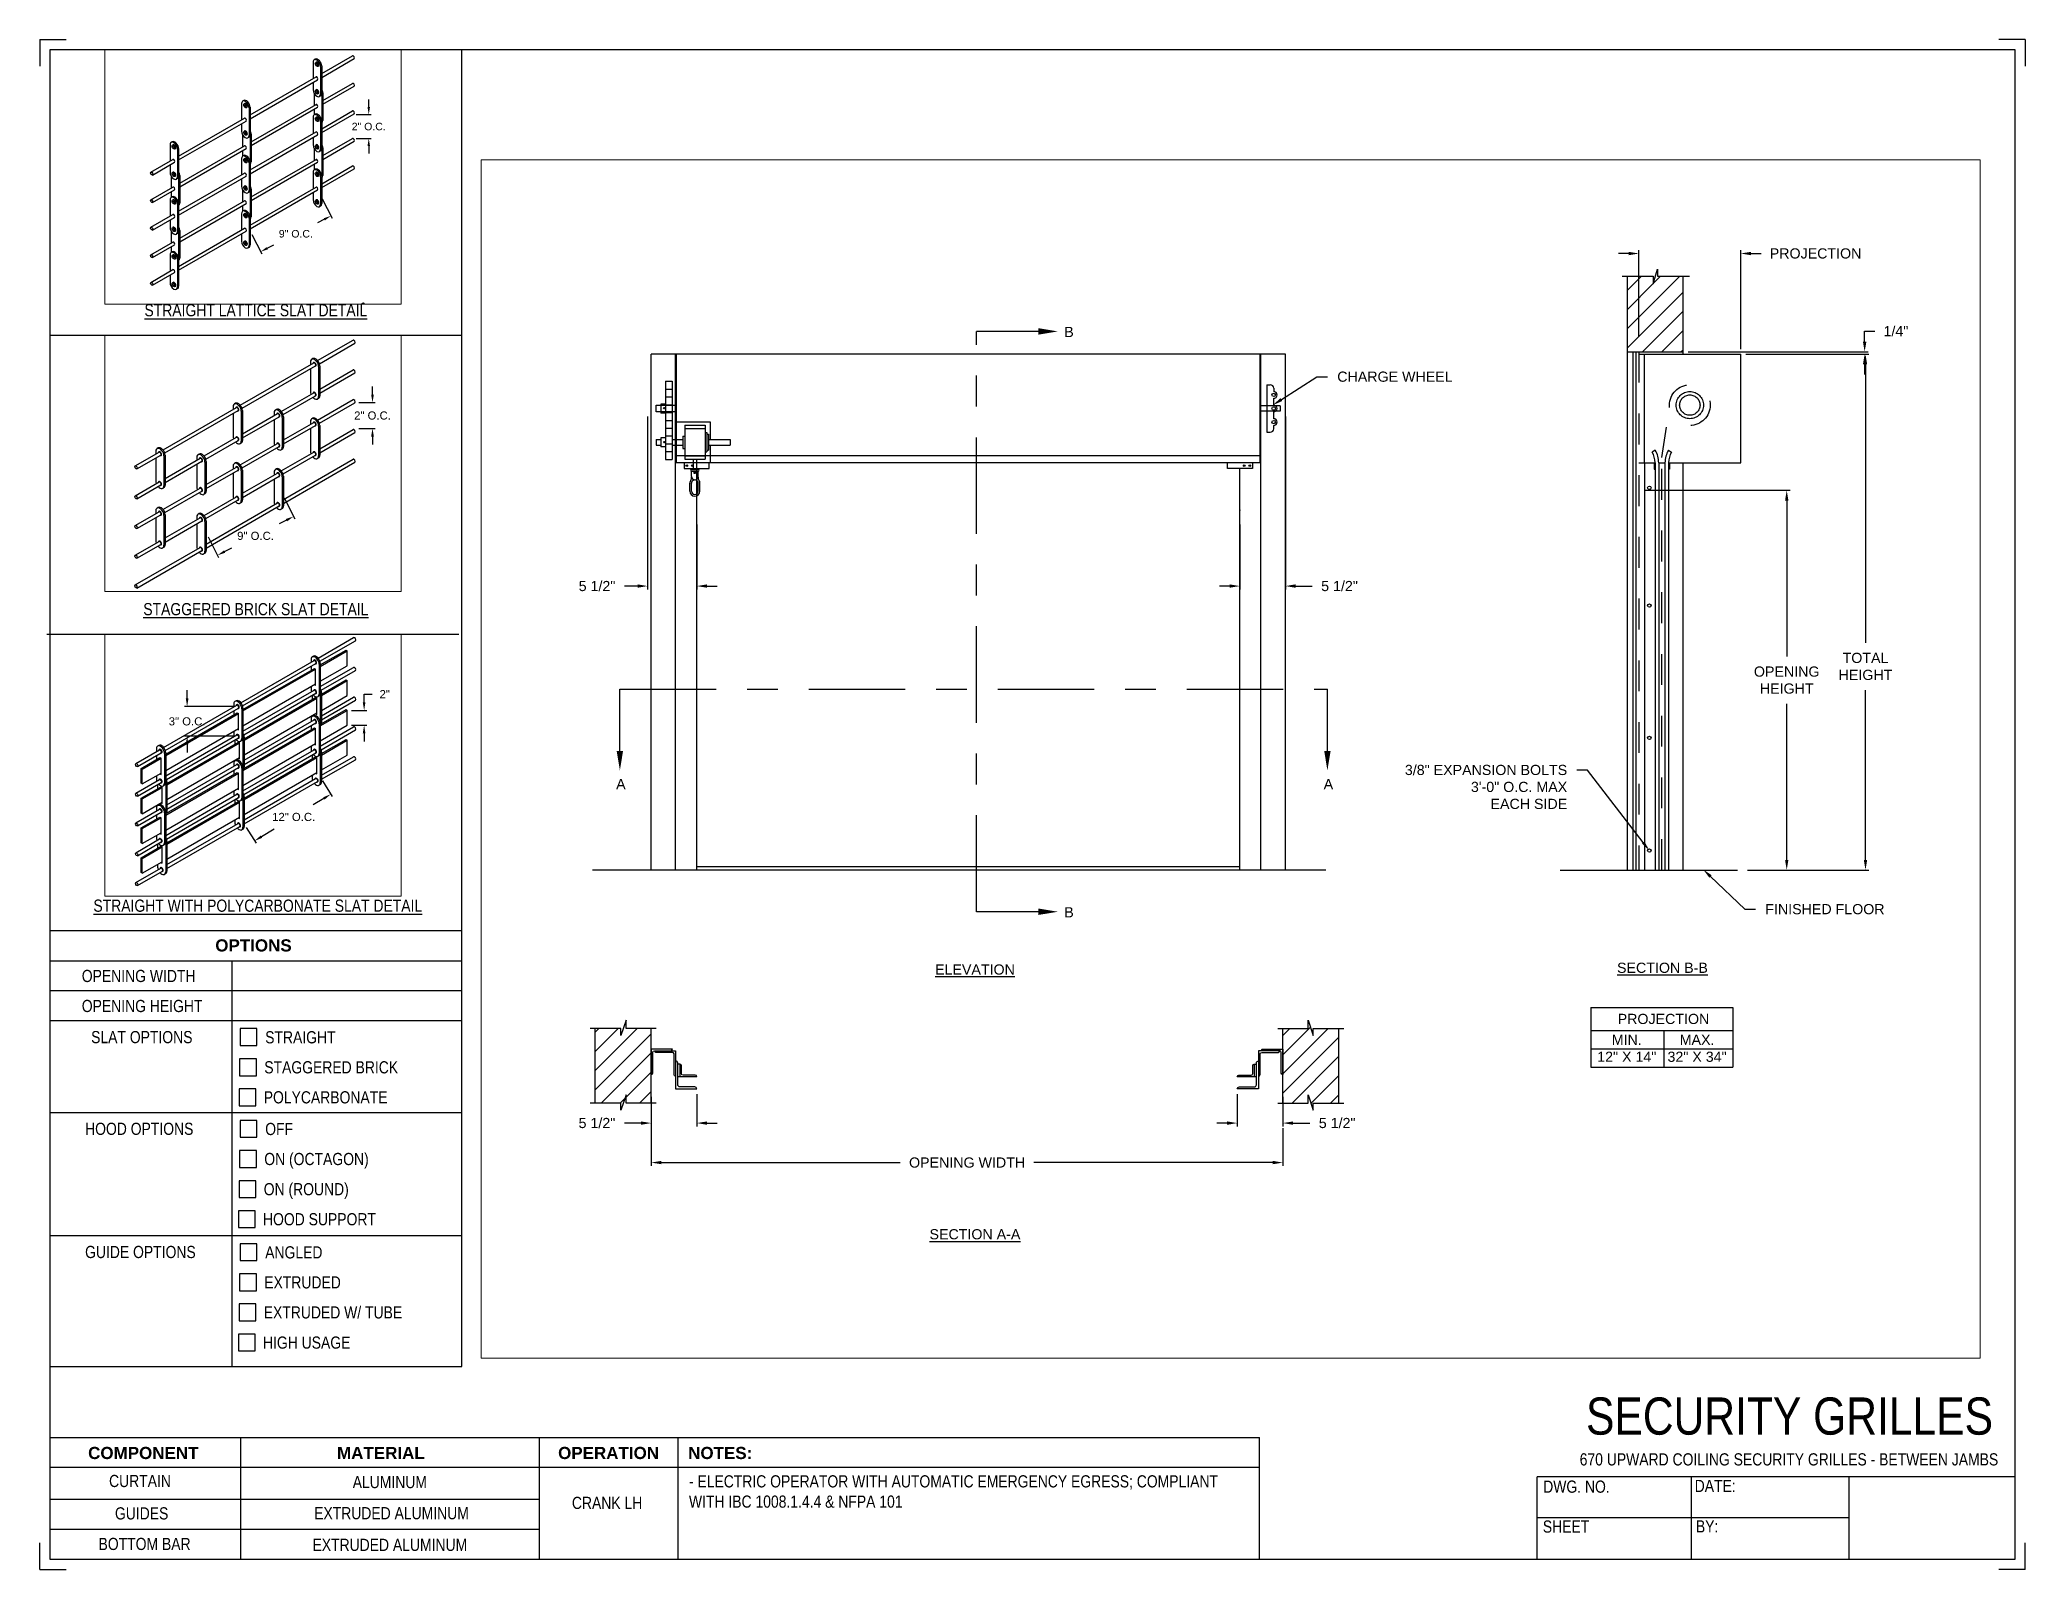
# Paper-space layout '670 CRANK LH' of a CAD drawing. Header units: inches. Extents: x 0.1 to 10.9, y 0.1 to 8.4.
# The model-space entities are those that its viewports show. They can reach past a viewport. Long polylines and large blocks are cut down to what shows.
import ezdxf
from ezdxf import colors
from ezdxf.entities.mleader import LeaderData, LeaderLine
from ezdxf.math import Vec2, Vec3

# ---------------------------------------------------------------- set-up
doc = ezdxf.new("R2010")
doc.units = ezdxf.units.IN
doc.header["$LTSCALE"] = 0.25
doc.header["$MEASUREMENT"] = 0
for name, pattern in [('CENTER', [2, 1.25, -0.25, 0.25, -0.25]), ('HIDDEN', [0.375, 0.25, -0.125]), ('HIDDEN2', [0.1875, 0.125, -0.0625])]:
    doc.linetypes.add(name, pattern=pattern)
for name, color, linetype in [('ANNOTATIONS', 1, 'Continuous'), ('CRANK LH', 7, 'Continuous'), ('DETAILS', 4, 'Continuous'), ('SECTION CUTS', 6, 'CENTER'), ('TITLE BLOCK', 7, 'Continuous')]:
    doc.layers.add(name, color=color, linetype=linetype)
doc.styles.add('ARIAL', font='arial.ttf', dxfattribs={"height": 0.09375})
doc.styles.add('CADdetails-DIMENSIONS', font='ARIALN.TTF', dxfattribs={"height": 2.38})
doc.styles.get("Standard").update_dxf_attribs({"font": 'romans.shx'})
doc.dimstyles.new('STANDARD$0', dxfattribs={"dimtxt": 0.09375, "dimasz": 0.09375, "dimexe": 0.03125, "dimexo": 0.046875, "dimgap": 0.09, "dimtad": 0, "dimtih": 1, "dimtoh": 1, "dimdec": 4, "dimzin": 0, "dimdsep": 46, "dimtxsty": 'ARIAL', "dimcen": 0.09, "dimadec": 0, "dimazin": 0, "dimtfac": 1, "dimtdec": 4, "dimtofl": 0, "dimtmove": 0, "dimatfit": 1, "dimfxl": 1, "dimtolj": 1, "dimtzin": 0, "dimarcsym": 0})
pattern_1 = [(45, (-17.07342, -16.66831), (-0.08838835, 0.08838835), [])]

psp = doc.layouts.new('670 CRANK LH')

# ---------------------------------------------------------------- texts
at = {"layer": 'TITLE BLOCK', "style": 'CADdetails-DIMENSIONS'}
for s, insert, char_height, width, attachment_point in [('{\\LSTRAIGHT LATTICE SLAT DETAIL}', (1.248, 6.981), 0.06641, 1.75949, 2), ('{\\LSTAGGERED BRICK SLAT DETAIL}', (1.248, 5.348), 0.06641, 1.75949, 2), ('{\\L STRAIGHT WITH POLYCARBONATE SLAT DETAIL}', (1.248, 3.728), 0.06641, 1.94889, 2), ('{\\fArial|b1|i0|c0|p34;OPTIONS}', (1.235, 3.511), 0.06641, 1.75949, 2), ('OPENING WIDTH', (0.297, 3.344), 0.06641, 1.30693, 1), ('OPENING HEIGHT', (0.297, 3.18), 0.06641, 1.30693, 1), ('SLAT OPTIONS', (0.348, 3.01), 0.06641, 1.30693, 1), ('STRAIGHT', (1.299, 3.009), 0.0664, 1.23928, 1), ('STAGGERED BRICK', (1.294, 2.845), 0.06641, 1.53035, 1), ('POLYCARBONATE', (1.291, 2.681), 0.06641, 1.53035, 1), ('HOOD OPTIONS', (0.315, 2.509), 0.06641, 1.30693, 1), ('OFF', (1.299, 2.508), 0.0664, 1.23928, 1), ('ON (OCTAGON)', (1.294, 2.344), 0.06641, 1.53035, 1), ('ON (ROUND)', (1.291, 2.179), 0.0664, 1.53035, 1), ('HOOD SUPPORT', (1.287, 2.015), 0.06641, 1.53035, 1), ('GUIDE OPTIONS', (0.315, 1.836), 0.06641, 1.30693, 1), ('ANGLED', (1.299, 1.834), 0.0664, 1.23928, 1), ('EXTRUDED', (1.294, 1.67), 0.0664, 1.53035, 1), ('EXTRUDED W/ TUBE', (1.291, 1.506), 0.06641, 1.53035, 1), ('HIGH USAGE', (1.287, 1.341), 0.0664, 1.53035, 1), ('\\A1;\\pxqc;SECURITY GRILLES', (10.979, 1.008), 0.20312, 2.70386, 3), ('{\\fArial|b1|i0|c0|p34;COMPONENT}', (0.633, 0.738), 0.06641, 1.75949, 2), ('{\\fArial|b1|i0|c0|p34;MATERIAL}', (1.931, 0.738), 0.06641, 1.75949, 2), ('{\\fArial|b1|i0|c0|p34;OPERATION}', (3.175, 0.738), 0.06641, 1.75949, 2), ('{\\fArial|b1|i0|c0|p34;NOTES:}', (3.785, 0.738), 0.06641, 1.75949, 2), ('670 UPWARD COILING SECURITY GRILLES - BETWEEN JAMBS', (9.624, 0.703), 0.06641, 2.79915, 2), ('CURTAIN', (0.615, 0.585), 0.0664, 1.75949, 2), ('ALUMINUM', (1.98, 0.579), 0.0664, 1.75949, 2), ('\\pxql,t2;- ELECTRIC OPERATOR WITH AUTOMATIC EMERGENCY EGRESS; COMPLIANT WITH IBC 1008.1.4.4 & NFPA 101', (5.111, 0.583), 0.066406, 2.9937, 2), ('DWG. NO.', (8.463, 0.554), 0.0664, 1.75949, 2), ('DATE:', (9.221, 0.558), 0.0664, 1.75949, 2), ('\\pxqc;\\PCRANK LH', (3.167, 0.576), 0.0664, 0.40286, 2), ('GUIDES', (0.624, 0.408), 0.0664, 1.75949, 2), ('EXTRUDED ALUMINUM', (1.989, 0.409), 0.06641, 1.75949, 2), ('SHEET', (8.406, 0.336), 0.0664, 1.75949, 2), ('BY:', (9.177, 0.337), 0.0664, 1.75949, 2), ('BOTTOM BAR', (0.64, 0.241), 0.0664, 1.75949, 2), ('EXTRUDED ALUMINUM', (1.98, 0.236), 0.06641, 1.75949, 2)]:
    psp.add_mtext(s, dxfattribs=dict(at, insert=insert, char_height=char_height, width=width, attachment_point=attachment_point))

msp = doc.modelspace()

# ---------------------------------------------------------------- texts
at = {"layer": 'ANNOTATIONS', "char_height": 0.09375, "attachment_point": 2, "style": 'ARIAL'}
for s, insert, width in [('{\\LSECTION B-B}', (185.91787, 239.18292), 1.3823677), ('{\\LELEVATION}', (179.58646, 239.16695), 3.0834986), ('{\\LSECTION A-A}', (179.58646, 236.72912), 1.3823677)]:
    msp.add_mtext(s, dxfattribs=dict(at, insert=insert, width=width))
for s, width, insert in [('PROJECTION ', 1.7594917, (185.92738, 238.71197)), ('MIN.\\P12" X 14" ', 0.6711642, (185.58926, 238.51998)), ('MAX.\\P32" X 34"', 0.6567117, (186.23669, 238.51998))]:
    msp.add_mtext_dynamic_manual_height_columns(s, width=width, gutter_width=1.36268, heights=[0], dxfattribs=dict(at, insert=insert))
at = {"layer": 'SECTION CUTS', "style": 'ARIAL'}
for s, p in [('B', (180.40913, 244.94469)), ('A', (176.2818, 240.78059)), ('A', (182.79775, 240.78059)), ('B', (180.40913, 239.60049))]:
    msp.add_text(s, height=0.09375, dxfattribs=at).set_placement(p)

# ---------------------------------------------------------------- blocks, each defined once
blk = doc.blocks.new('*D61')
at = {"layer": 'ANNOTATIONS', "color": 0, "lineweight": -2, "transparency": 16777216}
for p, q in [((185.748, 243.533), (187.094, 243.533)), ((187.062, 243.439), (187.062, 242.002)), ((187.062, 240.13), (187.062, 241.567)), ((186.701, 240.036), (187.094, 240.036))]:
    blk.add_line(p, q, dxfattribs=at)
at = {"layer": 'ANNOTATIONS', "color": 0, "transparency": 16777216}
for points in [[(187.047, 243.439), (187.078, 243.439), (187.062, 243.533)], [(187.047, 240.13), (187.078, 240.13), (187.062, 240.036)]]:
    blk.add_solid(points, dxfattribs=at)
at = {"layer": 'defpoints', "color": 0, "transparency": 16777216}
for p in [(185.701, 243.533), (187.062, 243.533), (186.654, 240.036)]:
    blk.add_point(p, dxfattribs=at)
at = {"layer": 'ANNOTATIONS', "color": 0, "transparency": 16777216, "insert": (187.062, 241.785), "char_height": 0.09375, "attachment_point": 5, "style": 'ARIAL'}
blk.add_mtext('\\A1;OPENING \\PHEIGHT', dxfattribs=at)
blk = doc.blocks.new('*D62')
at = {"layer": 'ANNOTATIONS', "color": 0, "lineweight": -2, "transparency": 16777216}
for p, q in [((186.686, 244.786), (187.819, 244.786)), ((187.788, 244.693), (187.788, 242.129)), ((187.788, 240.13), (187.788, 241.694)), ((186.701, 240.036), (187.819, 240.036))]:
    blk.add_line(p, q, dxfattribs=at)
at = {"layer": 'ANNOTATIONS', "color": 0, "transparency": 16777216}
for points in [[(187.772, 244.693), (187.803, 244.693), (187.788, 244.786)], [(187.772, 240.13), (187.803, 240.13), (187.788, 240.036)]]:
    blk.add_solid(points, dxfattribs=at)
at = {"layer": 'defpoints', "color": 0, "transparency": 16777216}
for p in [(186.639, 244.786), (186.654, 240.036), (187.788, 240.036)]:
    blk.add_point(p, dxfattribs=at)
at = {"layer": 'ANNOTATIONS', "color": 0, "transparency": 16777216, "insert": (187.788, 241.911), "char_height": 0.0938, "attachment_point": 5, "style": 'ARIAL'}
blk.add_mtext('\\A1;TOTAL\\PHEIGHT', dxfattribs=at)
blk = doc.blocks.new('*D63')
at = {"layer": 'ANNOTATIONS', "color": 0, "lineweight": -2, "transparency": 16777216}
for p, q in [((185.607, 245.714), (185.514, 245.714)), ((185.701, 244.948), (185.701, 245.745)), ((186.639, 244.833), (186.639, 245.745)), ((186.732, 245.714), (186.826, 245.714))]:
    blk.add_line(p, q, dxfattribs=at)
at = {"layer": 'ANNOTATIONS', "color": 0, "transparency": 16777216}
for points in [[(185.607, 245.729), (185.607, 245.698), (185.701, 245.714)], [(186.732, 245.729), (186.732, 245.698), (186.639, 245.714)]]:
    blk.add_solid(points, dxfattribs=at)
at = {"layer": 'defpoints', "color": 0, "transparency": 16777216}
for p in [(186.639, 245.714), (185.701, 244.901), (186.639, 244.786)]:
    blk.add_point(p, dxfattribs=at)
at = {"layer": 'ANNOTATIONS', "color": 0, "transparency": 16777216, "insert": (187.328, 245.714), "char_height": 0.09375, "attachment_point": 5, "style": 'ARIAL'}
blk.add_mtext('\\A1;PROJECTION', dxfattribs=at)
blk = doc.blocks.new('*D64')
at = {"layer": 'ANNOTATIONS', "color": 0, "lineweight": -2, "transparency": 16777216}
for p, q in [((176.605, 237.948), (176.605, 237.674)), ((177.025, 237.973), (177.025, 237.674)), ((176.511, 237.706), (176.358, 237.706)), ((177.119, 237.706), (177.212, 237.706))]:
    blk.add_line(p, q, dxfattribs=at)
at = {"layer": 'ANNOTATIONS', "color": 0, "transparency": 16777216}
for points in [[(176.511, 237.721), (176.511, 237.69), (176.605, 237.706)], [(177.119, 237.721), (177.119, 237.69), (177.025, 237.706)]]:
    blk.add_solid(points, dxfattribs=at)
at = {"layer": 'defpoints', "color": 0, "transparency": 16777216}
for p in [(176.605, 237.995), (177.025, 238.02), (176.605, 237.706)]:
    blk.add_point(p, dxfattribs=at)
at = {"layer": 'ANNOTATIONS', "color": 0, "transparency": 16777216, "insert": (176.105, 237.706), "char_height": 0.0938, "attachment_point": 5, "style": 'ARIAL'}
blk.add_mtext('\\A1;5 1/2"', dxfattribs=at)
blk = doc.blocks.new('*D65')
at = {"layer": 'ANNOTATIONS', "color": 0, "lineweight": -2, "transparency": 16777216}
for p, q in [((187.78, 244.902), (187.78, 244.998)), ((187.78, 244.998), (187.874, 244.998)), ((186.154, 244.809), (187.811, 244.809)), ((186.686, 244.786), (187.811, 244.786)), ((187.78, 244.693), (187.78, 244.599))]:
    blk.add_line(p, q, dxfattribs=at)
at = {"layer": 'ANNOTATIONS', "color": 0, "transparency": 16777216}
for points in [[(187.764, 244.902), (187.796, 244.902), (187.78, 244.809)], [(187.764, 244.693), (187.796, 244.693), (187.78, 244.786)]]:
    blk.add_solid(points, dxfattribs=at)
at = {"layer": 'defpoints', "color": 0, "transparency": 16777216}
for p in [(186.107, 244.809), (186.639, 244.786), (187.78, 244.809)]:
    blk.add_point(p, dxfattribs=at)
at = {"layer": 'ANNOTATIONS', "color": 0, "transparency": 16777216, "insert": (188.068, 244.998), "char_height": 0.0938, "attachment_point": 5, "style": 'ARIAL'}
blk.add_mtext('\\A1;1/4"', dxfattribs=at)
blk = doc.blocks.new('*D66')
at = {"layer": 'ANNOTATIONS', "color": 0, "lineweight": -2, "transparency": 16777216}
for p, q in [((182.002, 237.973), (182.002, 237.674)), ((182.422, 237.948), (182.422, 237.674)), ((181.909, 237.706), (181.815, 237.706)), ((182.516, 237.706), (182.669, 237.706))]:
    blk.add_line(p, q, dxfattribs=at)
at = {"layer": 'ANNOTATIONS', "color": 0, "transparency": 16777216}
for points in [[(181.909, 237.721), (181.909, 237.69), (182.002, 237.706)], [(182.516, 237.721), (182.516, 237.69), (182.422, 237.706)]]:
    blk.add_solid(points, dxfattribs=at)
at = {"layer": 'defpoints', "color": 0, "transparency": 16777216}
for p in [(182.002, 238.02), (182.422, 237.995), (182.422, 237.706)]:
    blk.add_point(p, dxfattribs=at)
at = {"layer": 'ANNOTATIONS', "color": 0, "transparency": 16777216, "insert": (182.922, 237.706), "char_height": 0.0938, "attachment_point": 5, "style": 'ARIAL'}
blk.add_mtext('\\A1;5 1/2"', dxfattribs=at)
blk = doc.blocks.new('*D67')
at = {"layer": 'ANNOTATIONS', "color": 0, "lineweight": -2, "transparency": 16777216}
for p, q in [((176.572, 244.214), (176.572, 242.62)), ((177.025, 243.218), (177.025, 242.62)), ((176.479, 242.651), (176.359, 242.651)), ((177.119, 242.651), (177.212, 242.651))]:
    blk.add_line(p, q, dxfattribs=at)
at = {"layer": 'ANNOTATIONS', "color": 0, "transparency": 16777216}
for points in [[(176.479, 242.667), (176.479, 242.636), (176.572, 242.651)], [(177.119, 242.667), (177.119, 242.636), (177.025, 242.651)]]:
    blk.add_solid(points, dxfattribs=at)
at = {"layer": 'defpoints', "color": 0, "transparency": 16777216}
for p in [(176.572, 244.26), (177.025, 243.265), (176.572, 242.651)]:
    blk.add_point(p, dxfattribs=at)
at = {"layer": 'ANNOTATIONS', "color": 0, "transparency": 16777216, "insert": (176.106, 242.651), "char_height": 0.0938, "attachment_point": 5, "style": 'ARIAL'}
blk.add_mtext('\\A1;5 1/2"', dxfattribs=at)
blk = doc.blocks.new('*D68')
at = {"layer": 'ANNOTATIONS', "color": 0, "lineweight": -2, "transparency": 16777216}
for p, q in [((182.445, 244.214), (182.445, 242.62)), ((182.025, 243.218), (182.025, 242.62)), ((181.931, 242.651), (181.837, 242.651)), ((182.539, 242.651), (182.691, 242.651))]:
    blk.add_line(p, q, dxfattribs=at)
at = {"layer": 'ANNOTATIONS', "color": 0, "transparency": 16777216}
for points in [[(181.931, 242.667), (181.931, 242.636), (182.025, 242.651)], [(182.539, 242.667), (182.539, 242.636), (182.445, 242.651)]]:
    blk.add_solid(points, dxfattribs=at)
at = {"layer": 'defpoints', "color": 0, "transparency": 16777216}
for p in [(182.445, 244.26), (182.025, 243.265), (182.445, 242.651)]:
    blk.add_point(p, dxfattribs=at)
at = {"layer": 'ANNOTATIONS', "color": 0, "transparency": 16777216, "insert": (182.944, 242.651), "char_height": 0.0938, "attachment_point": 5, "style": 'ARIAL'}
blk.add_mtext('\\A1;5 1/2"', dxfattribs=at)
blk = doc.blocks.new('*D69')
at = {"layer": 'ANNOTATIONS', "color": 0, "lineweight": -2, "transparency": 16777216}
for p, q in [((176.605, 237.803), (176.605, 237.311)), ((182.422, 237.659), (182.422, 237.311)), ((176.699, 237.342), (178.897, 237.342)), ((182.329, 237.342), (180.13, 237.342))]:
    blk.add_line(p, q, dxfattribs=at)
at = {"layer": 'ANNOTATIONS', "color": 0, "transparency": 16777216}
for points in [[(176.699, 237.358), (176.699, 237.327), (176.605, 237.342)], [(182.329, 237.358), (182.329, 237.327), (182.422, 237.342)]]:
    blk.add_solid(points, dxfattribs=at)
at = {"layer": 'defpoints', "color": 0, "transparency": 16777216}
for p in [(176.605, 237.85), (182.422, 237.706), (182.422, 237.342)]:
    blk.add_point(p, dxfattribs=at)
at = {"layer": 'ANNOTATIONS', "color": 0, "transparency": 16777216, "insert": (179.514, 237.342), "char_height": 0.09375, "attachment_point": 5, "style": 'ARIAL'}
blk.add_mtext('\\A1;OPENING WIDTH', dxfattribs=at)
blk = doc.blocks.new('*D93')
at = {"layer": 'ANNOTATIONS', "color": 0, "lineweight": -2, "transparency": 16777216}
for p, q in [((172.534, 242.158), (172.658, 241.916)), ((172.56, 241.901), (172.476, 241.859)), ((171.655, 241.711), (171.778, 241.469)), ((171.847, 241.539), (171.931, 241.582))]:
    blk.add_line(p, q, dxfattribs=at)
at = {"layer": 'ANNOTATIONS', "color": 0, "transparency": 16777216}
for points in [[(172.553, 241.915), (172.567, 241.887), (172.643, 241.944)], [(171.84, 241.553), (171.854, 241.525), (171.764, 241.497)]]:
    blk.add_solid(points, dxfattribs=at)
at = {"layer": 'defpoints', "color": 0, "transparency": 16777216}
for p in [(172.513, 242.2), (172.643, 241.944), (171.633, 241.753)]:
    blk.add_point(p, dxfattribs=at)
at = {"layer": 'ANNOTATIONS', "color": 0, "transparency": 16777216, "insert": (172.204, 241.72), "char_height": 0.09375, "attachment_point": 5, "style": 'ARIAL'}
blk.add_mtext('\\A1;9" O.C.', dxfattribs=at)
blk = doc.blocks.new('*D94')
at = {"layer": 'ANNOTATIONS', "color": 0, "lineweight": -2, "transparency": 16777216}
for p, q in [((173.114, 243.302), (173.114, 243.396)), ((172.958, 243.208), (173.146, 243.208)), ((172.958, 242.911), (173.146, 242.911)), ((173.114, 242.817), (173.114, 242.723))]:
    blk.add_line(p, q, dxfattribs=at)
at = {"layer": 'ANNOTATIONS', "color": 0, "transparency": 16777216}
for points in [[(173.099, 243.302), (173.13, 243.302), (173.114, 243.208)], [(173.099, 242.817), (173.13, 242.817), (173.114, 242.911)]]:
    blk.add_solid(points, dxfattribs=at)
at = {"layer": 'defpoints', "color": 0, "transparency": 16777216}
for p in [(172.911, 243.208), (173.114, 243.208), (172.911, 242.911)]:
    blk.add_point(p, dxfattribs=at)
at = {"layer": 'ANNOTATIONS', "color": 0, "transparency": 16777216, "insert": (173.114, 243.059), "char_height": 0.09375, "attachment_point": 5, "style": 'ARIAL'}
blk.add_mtext('\\A1;2" O.C.', dxfattribs=at)
blk = doc.blocks.new('*D95')
at = {"layer": 'ANNOTATIONS', "color": 0, "lineweight": -2, "transparency": 16777216}
for p, q in [((172.243, 239.031), (172.367, 238.789)), ((172.269, 238.774), (172.185, 238.731)), ((171.364, 238.584), (171.487, 238.342)), ((171.556, 238.412), (171.64, 238.454))]:
    blk.add_line(p, q, dxfattribs=at)
at = {"layer": 'ANNOTATIONS', "color": 0, "transparency": 16777216}
for points in [[(172.262, 238.788), (172.276, 238.76), (172.352, 238.817)], [(171.549, 238.426), (171.563, 238.398), (171.473, 238.369)]]:
    blk.add_solid(points, dxfattribs=at)
at = {"layer": 'defpoints', "color": 0, "transparency": 16777216}
for p in [(172.222, 239.073), (172.352, 238.817), (171.342, 238.626)]:
    blk.add_point(p, dxfattribs=at)
at = {"layer": 'ANNOTATIONS', "color": 0, "transparency": 16777216, "insert": (171.913, 238.593), "char_height": 0.09375, "attachment_point": 5, "style": 'ARIAL'}
blk.add_mtext('\\A1;9" O.C.', dxfattribs=at)
blk = doc.blocks.new('*D96')
at = {"layer": 'ANNOTATIONS', "color": 0, "lineweight": -2, "transparency": 16777216}
for p, q in [((173.264, 240.226), (173.264, 240.32)), ((173.108, 240.132), (173.295, 240.132)), ((173.108, 239.835), (173.295, 239.835)), ((173.264, 239.741), (173.264, 239.647))]:
    blk.add_line(p, q, dxfattribs=at)
at = {"layer": 'ANNOTATIONS', "color": 0, "transparency": 16777216}
for points in [[(173.248, 240.226), (173.28, 240.226), (173.264, 240.132)], [(173.248, 239.741), (173.28, 239.741), (173.264, 239.835)]]:
    blk.add_solid(points, dxfattribs=at)
at = {"layer": 'defpoints', "color": 0, "transparency": 16777216}
for p in [(173.061, 240.132), (173.264, 240.132), (173.061, 239.835)]:
    blk.add_point(p, dxfattribs=at)
at = {"layer": 'ANNOTATIONS', "color": 0, "transparency": 16777216, "insert": (173.264, 239.983), "char_height": 0.09375, "attachment_point": 5, "style": 'ARIAL'}
blk.add_mtext('\\A1;2" O.C.', dxfattribs=at)
blk = doc.blocks.new('*D97')
at = {"layer": 'ANNOTATIONS', "color": 0, "lineweight": -2, "transparency": 16777216}
for p, q in [((172.622, 236.276), (172.734, 236.093)), ((172.638, 236.071), (172.516, 235.996)), ((171.742, 235.737), (171.855, 235.554)), ((171.918, 235.63), (172.064, 235.719))]:
    blk.add_line(p, q, dxfattribs=at)
at = {"layer": 'ANNOTATIONS', "color": 0, "transparency": 16777216}
for points in [[(172.63, 236.084), (172.646, 236.057), (172.718, 236.12)], [(171.91, 235.643), (171.926, 235.616), (171.838, 235.581)]]:
    blk.add_solid(points, dxfattribs=at)
at = {"layer": 'defpoints', "color": 0, "transparency": 16777216}
for p in [(172.598, 236.316), (172.718, 236.12), (171.718, 235.777)]:
    blk.add_point(p, dxfattribs=at)
at = {"layer": 'ANNOTATIONS', "color": 0, "transparency": 16777216, "insert": (172.29, 235.857), "char_height": 0.09375, "attachment_point": 5, "style": 'ARIAL'}
blk.add_mtext('\\A1;12" O.C.', dxfattribs=at)
blk = doc.blocks.new('*D98')
at = {"layer": 'ANNOTATIONS', "color": 0, "lineweight": -2, "transparency": 16777216}
for p, q in [((173.104, 237.182), (173.104, 237.276)), ((173.104, 237.276), (173.198, 237.276)), ((172.956, 237.088), (173.135, 237.088)), ((172.956, 236.916), (173.135, 236.916)), ((173.104, 236.823), (173.104, 236.729))]:
    blk.add_line(p, q, dxfattribs=at)
at = {"layer": 'ANNOTATIONS', "color": 0, "transparency": 16777216}
for points in [[(173.088, 237.182), (173.119, 237.182), (173.104, 237.088)], [(173.088, 236.823), (173.119, 236.823), (173.104, 236.916)]]:
    blk.add_solid(points, dxfattribs=at)
at = {"layer": 'defpoints', "color": 0, "transparency": 16777216}
for p in [(172.909, 237.088), (173.104, 237.088), (172.909, 236.916)]:
    blk.add_point(p, dxfattribs=at)
at = {"layer": 'ANNOTATIONS', "color": 0, "transparency": 16777216, "insert": (173.342, 237.276), "char_height": 0.0938, "attachment_point": 5, "style": 'ARIAL'}
blk.add_mtext('\\A1;2"', dxfattribs=at)
blk = doc.blocks.new('*D99')
at = {"layer": 'ANNOTATIONS', "color": 0, "lineweight": -2, "transparency": 16777216}
for p, q in [((171.059, 237.226), (171.059, 237.32)), ((171.614, 237.132), (171.028, 237.132)), ((171.614, 236.789), (171.028, 236.789)), ((171.059, 236.695), (171.059, 236.601))]:
    blk.add_line(p, q, dxfattribs=at)
at = {"layer": 'ANNOTATIONS', "color": 0, "transparency": 16777216}
for points in [[(171.044, 237.226), (171.075, 237.226), (171.059, 237.132)], [(171.044, 236.695), (171.075, 236.695), (171.059, 236.789)]]:
    blk.add_solid(points, dxfattribs=at)
at = {"layer": 'defpoints', "color": 0, "transparency": 16777216}
for p in [(171.661, 237.132), (171.059, 236.789), (171.661, 236.789)]:
    blk.add_point(p, dxfattribs=at)
at = {"layer": 'ANNOTATIONS', "color": 0, "transparency": 16777216, "insert": (171.059, 236.961), "char_height": 0.09375, "attachment_point": 5, "style": 'ARIAL'}
blk.add_mtext('\\A1;3" O.C.', dxfattribs=at)

# ---------------------------------------------------------------- dimensions: what is measured, and where the dimension line sits
at = {"layer": 'ANNOTATIONS'}
for base, p1, p2, text, picture, middle in [((186.63869, 245.71363), (185.70119, 244.90146), (186.63869, 244.78641), 'PROJECTION', '*D63', (187.3278, 245.71363)), ((182.44491, 242.65121), (182.02484, 243.26459), (182.44491, 244.26046), '5 1/2"', '*D68', (182.9437, 242.65121)), ((182.42241, 237.70565), (182.00234, 238.02007), (182.42241, 237.99494), '5 1/2"', '*D66', (182.92241, 237.70565)), ((182.42241, 237.3422), (176.60477, 237.85031), (182.42241, 237.70565), 'OPENING WIDTH', '*D69', (179.51359, 237.3422))]:
    dim = msp.add_linear_dim(base=base, p1=p1, p2=p2, text=text, dimstyle='STANDARD$0', dxfattribs=at)
    dim.commit()
    dim.dimension.update_dxf_attribs({"geometry": picture, "text_midpoint": middle, "dimtype": 160})
for base, p1, p2, angle, text, picture, middle, dimtype in [((187.77994, 244.80863), (186.63869, 244.78641), (186.10744, 244.80863), 90, '1/4"', '*D65', (188.06777, 244.99792), 160), ((187.78775, 240.03641), (186.63869, 244.78641), (186.65431, 240.03641), 90, 'TOTAL\\PHEIGHT', '*D62', (187.78775, 241.91141), 160), ((176.57241, 242.65121), (177.02484, 243.26459), (176.57241, 244.26046), 180, '5 1/2"', '*D67', (176.10598, 242.65121), 160), ((176.60477, 237.70565), (177.02484, 238.02007), (176.60477, 237.99494), 180, '5 1/2"', '*D64', (176.10477, 237.70565), 160), ((172.71789, 236.11963), (171.71801, 235.77695), (172.59762, 236.31592), 31.49751, '12" O.C.', '*D97', (172.28974, 235.85728), 161)]:
    dim = msp.add_linear_dim(base=base, p1=p1, p2=p2, angle=angle, text=text, dimstyle='STANDARD$0', dxfattribs=at)
    dim.commit()
    dim.dimension.update_dxf_attribs({"geometry": picture, "text_midpoint": middle, "dimtype": dimtype})
for base, p1, p2, text, picture, middle in [((173.11448, 243.20804), (172.91134, 242.9108), (172.91134, 243.20804), '2" O.C.', '*D94', (173.11448, 243.05942)), ((187.06226, 243.53305), (186.65431, 240.03641), (185.70119, 243.53305), 'OPENING \\PHEIGHT', '*D61', (187.06226, 241.78473)), ((173.26391, 240.1321), (173.06078, 239.83486), (173.06078, 240.1321), '2" O.C.', '*D96', (173.26391, 239.98348)), ((171.05938, 236.78863), (171.66084, 237.13238), (171.66084, 236.78863), '3" O.C.', '*D99', (171.05938, 236.96051))]:
    dim = msp.add_linear_dim(base=base, p1=p1, p2=p2, angle=90, text=text, dimstyle='STANDARD$0', dxfattribs=at)
    dim.commit()
    dim.dimension.update_dxf_attribs({"geometry": picture, "text_midpoint": middle})
for p1, p2, distance, text, picture, middle in [((171.63343, 241.75298), (172.51304, 242.20008), -0.28764, '9" O.C.', '*D93', (172.20356, 241.72012)), ((171.34242, 238.62586), (172.22203, 239.07295), -0.28764, '9" O.C.', '*D95', (171.91256, 238.59299)), ((172.9091, 236.91631), (172.9091, 237.08849), -0.19474, '2"', '*D98', (173.34226, 237.27599))]:
    dim = msp.add_aligned_dim(p1=p1, p2=p2, distance=distance, text=text, dimstyle='STANDARD$0', dxfattribs=at)
    dim.commit()
    dim.dimension.update_dxf_attribs({"geometry": picture, "text_midpoint": middle})

# ---------------------------------------------------------------- hatches: boundary and pattern name
at = {"layer": 'CRANK LH', "linetype": 'Continuous'}
h = msp.add_hatch(dxfattribs=at)
h.set_pattern_fill('ANSI31', color=256, style=0)
h.set_pattern_definition([(45, (-16.52207, -16.66831), (-0.08838835, 0.08838835), [])])
h.paths.add_polyline_path([(186.10744, 244.76984), (186.10744, 245.50443), (185.87094, 245.50443), (185.87094, 245.56909), (185.83253, 245.43573), (185.83253, 245.50443), (185.59181, 245.50443), (185.59181, 244.95413)])
h.paths.add_polyline_path([(185.59181, 244.95413), (185.59181, 244.80863), (186.10744, 244.80863), (186.10744, 244.75607), (186.10744, 244.76984)])
at = {"layer": 'CRANK LH'}
h = msp.add_hatch(dxfattribs=at)
h.set_pattern_fill('ANSI31', color=256, style=0)
h.set_pattern_definition(pattern_1)
h.paths.add_polyline_path([(176.32635, 238.51277), (176.32635, 238.57687), (176.08914, 238.57687), (176.08914, 237.88937), (176.32635, 237.88937), (176.32635, 237.82527), (176.37325, 237.96734), (176.37325, 237.88937), (176.60477, 237.88937), (176.60477, 238.57687), (176.37325, 238.57687), (176.37325, 238.65484)])
h = msp.add_hatch(dxfattribs=at)
h.set_pattern_fill('ANSI31', color=256, style=0)
h.set_pattern_definition(pattern_1)
h.paths.add_polyline_path([(182.70083, 238.51277), (182.70083, 238.57687), (182.93803, 238.57687), (182.93803, 237.88937), (182.70083, 237.88937), (182.70083, 237.82527), (182.65393, 237.96734), (182.65393, 237.88937), (182.42241, 237.88937), (182.42241, 238.57687), (182.65393, 238.57687), (182.65393, 238.65484)])

# ---------------------------------------------------------------- linework, layer by layer
at = {"layer": 'ANNOTATIONS'}
for p, q in [((185.25869, 238.7714), (185.25869, 238.22003)), ((185.25869, 238.7714), (186.56646, 238.7714)), ((186.56646, 238.7714), (186.56646, 238.22003)), ((185.25869, 238.55993), (186.56646, 238.55993)), ((185.93154, 238.55993), (185.93154, 238.22003)), ((185.25869, 238.38998), (186.56646, 238.38998)), ((185.25869, 238.22003), (186.56646, 238.22003))]:
    msp.add_line(p, q, dxfattribs=at)
at = {"layer": 'CRANK LH', "linetype": 'Continuous'}
for p, q in [((185.54543, 245.50443), (185.83253, 245.50443)), ((185.59181, 245.50443), (185.59181, 240.03641)), ((185.83253, 245.43573), (185.87094, 245.56909)), ((185.83253, 245.50443), (185.83253, 245.43573)), ((185.87094, 245.56909), (185.87094, 245.50443)), ((185.87094, 245.50443), (186.16613, 245.50443)), ((186.10744, 244.78641), (186.10744, 245.50443)), ((182.44491, 244.78641), (176.60477, 244.78641)), ((176.60477, 240.03641), (176.60477, 244.78641)), ((176.82946, 240.03641), (176.82946, 244.78641)), ((176.83734, 243.78641), (176.83734, 244.78641)), ((182.21234, 243.78641), (182.21234, 244.78641)), ((182.22022, 240.03641), (182.22022, 244.78641)), ((182.44491, 240.03641), (182.44491, 244.78641)), ((185.59181, 244.80863), (186.10744, 244.80863)), ((185.64571, 244.80863), (185.64571, 240.03641)), ((185.67341, 244.80863), (185.67341, 240.03641)), ((185.70119, 244.78641), (186.63869, 244.78641)), ((185.75396, 243.78641), (185.75396, 244.78641)), ((186.63869, 243.78641), (186.63869, 244.78641)), ((182.27484, 244.50516), (182.27484, 244.06766)), ((182.27484, 244.50516), (182.30609, 244.50516)), ((176.64984, 244.25516), (176.64984, 244.31766)), ((176.64984, 244.31766), (176.83734, 244.31766)), ((182.33734, 244.47391), (182.33734, 244.44266)), ((182.33734, 244.31766), (182.33734, 244.38016)), ((176.83734, 244.25516), (176.64984, 244.25516)), ((176.83504, 244.16352), (176.83504, 244.00197)), ((176.91317, 244.13227), (176.91317, 243.81977)), ((177.10067, 244.13227), (177.10067, 243.81977)), ((177.14754, 244.16352), (177.14754, 244.00197)), ((182.33734, 244.19266), (182.33734, 244.25516)), ((182.33734, 244.09891), (182.33734, 244.13016)), ((176.83504, 243.95007), (176.83504, 243.78852)), ((176.89754, 244.03322), (176.89754, 243.91882)), ((177.11629, 244.06447), (177.11629, 243.88757)), ((177.13192, 244.04884), (177.13192, 243.9032)), ((177.14754, 243.95007), (177.14754, 243.78852)), ((182.27484, 244.06766), (182.30609, 244.06766)), ((176.83734, 243.85222), (182.21234, 243.85222)), ((182.21234, 243.78641), (176.83734, 243.78641)), ((176.90798, 243.78641), (176.90798, 243.73399)), ((176.99129, 243.81977), (176.99129, 243.72602)), ((177.02254, 243.81977), (177.02254, 243.72602)), ((177.13878, 243.73399), (177.13878, 243.78641)), ((181.91089, 243.73399), (181.91089, 243.78641)), ((182.1417, 243.78641), (182.1417, 243.73399)), ((185.70119, 243.78641), (185.84963, 243.78641)), ((185.75152, 243.78641), (185.75152, 240.03641)), ((185.85171, 243.902), (185.8228, 243.88502)), ((185.84181, 243.78641), (185.84181, 243.72791)), ((185.84963, 243.78641), (185.84963, 240.03641)), ((185.88315, 243.78641), (185.9411, 243.78641)), ((185.88315, 243.78641), (185.88315, 240.03641)), ((185.9411, 243.78641), (185.9411, 240.03641)), ((185.97254, 243.902), (186.00145, 243.88502)), ((185.97463, 243.78641), (186.63869, 243.78641)), ((185.97463, 243.78641), (185.97463, 240.03641)), ((185.98244, 243.78641), (185.98244, 243.72791)), ((186.10744, 240.03641), (186.10744, 243.78641)), ((176.90798, 243.73399), (177.13878, 243.73399)), ((176.96003, 243.52647), (176.96004, 243.59754)), ((176.97566, 243.66003), (176.97567, 243.7104)), ((176.97567, 243.7104), (177.03817, 243.71039)), ((177.02484, 240.03641), (177.02484, 243.73399)), ((177.03816, 243.52647), (177.03816, 243.59753)), ((177.03817, 243.66003), (177.03817, 243.7104)), ((177.05378, 243.52647), (177.05379, 243.59753)), ((182.1417, 243.73399), (181.91089, 243.73399)), ((182.02484, 240.03641), (182.02484, 243.73399)), ((185.84181, 243.72791), (185.84963, 243.72791)), ((185.98244, 243.72791), (185.97463, 243.72791)), ((184.97621, 240.03641), (186.60744, 240.03641)), ((176.37325, 238.65484), (176.32635, 238.51277)), ((176.37325, 238.57687), (176.37325, 238.65484)), ((182.65393, 238.57687), (182.65393, 238.65484)), ((182.65393, 238.65484), (182.70083, 238.51277)), ((176.32635, 238.57687), (176.04227, 238.57687)), ((176.32635, 238.51277), (176.32635, 238.57687)), ((176.65164, 238.57687), (176.37325, 238.57687)), ((182.37553, 238.57687), (182.65393, 238.57687)), ((182.70083, 238.51277), (182.70083, 238.57687)), ((182.70083, 238.57687), (182.98491, 238.57687)), ((176.82946, 238.37176), (176.82946, 238.02007)), ((182.19772, 238.37176), (182.19772, 238.02007)), ((176.82946, 238.1373), (176.82946, 238.1373)), ((176.86853, 238.24963), (176.849, 238.24963)), ((177.02484, 238.1324), (176.849, 238.1324)), ((177.02484, 238.1324), (177.02484, 238.1324)), ((182.00234, 238.1324), (182.00234, 238.1324)), ((182.15864, 238.24963), (182.17818, 238.24963)), ((182.19772, 238.1373), (182.19772, 238.1373)), ((176.37325, 237.96734), (176.32635, 237.82527)), ((176.37325, 237.88937), (176.37325, 237.96734)), ((182.65393, 237.88937), (182.65393, 237.96734)), ((182.65393, 237.96734), (182.70083, 237.82527)), ((176.32635, 237.88937), (176.04227, 237.88937)), ((176.32635, 237.82527), (176.32635, 237.88937)), ((176.65164, 237.88937), (176.37325, 237.88937)), ((182.37553, 237.88937), (182.65393, 237.88937)), ((182.70083, 237.88937), (182.98491, 237.88937)), ((182.70083, 237.82527), (182.70083, 237.88937))]:
    msp.add_line(p, q, dxfattribs=at)
at = {"layer": 'CRANK LH', "linetype": 'HIDDEN2'}
msp.add_line((185.70119, 244.80863), (185.70119, 240.03641), dxfattribs=at)
at = {"layer": 'CRANK LH'}
for p, q in [((176.7359, 244.53739), (176.79809, 244.53739)), ((176.7359, 244.53739), (176.7359, 243.81739)), ((176.79809, 244.53739), (176.79809, 243.81739)), ((176.69219, 244.32783), (176.69219, 244.245)), ((176.7359, 244.32783), (176.69219, 244.32783)), ((176.7359, 244.46539), (176.79809, 244.46539)), ((176.7359, 244.39339), (176.79809, 244.39339)), ((176.7359, 244.32139), (176.79809, 244.32139)), ((182.39754, 244.31236), (182.21234, 244.31236)), ((182.39754, 244.31236), (182.39754, 244.26046)), ((176.7359, 244.245), (176.69219, 244.245)), ((176.7359, 244.24939), (176.79809, 244.24939)), ((176.7359, 244.17739), (176.79809, 244.17739)), ((176.83504, 244.16352), (177.14754, 244.16352)), ((176.91317, 244.13227), (177.10067, 244.13227)), ((182.39754, 244.26046), (182.21234, 244.26046)), ((176.64984, 244.00197), (176.64984, 243.95007)), ((176.64984, 244.00197), (176.69219, 244.00197)), ((176.64984, 243.95007), (176.69219, 243.95007)), ((176.7359, 244.01533), (176.69219, 244.01533)), ((176.69219, 244.01533), (176.69219, 243.9325)), ((176.7359, 244.10539), (176.79809, 244.10539)), ((176.7359, 244.03339), (176.79809, 244.03339)), ((176.7359, 243.96139), (176.79809, 243.96139)), ((176.79809, 244.00197), (176.89754, 244.00197)), ((176.79809, 243.95007), (176.89754, 243.95007)), ((176.89754, 244.03322), (176.91317, 244.03322)), ((176.91317, 244.10102), (177.10067, 244.10102)), ((177.10067, 244.06447), (177.11629, 244.06447)), ((177.11629, 244.04884), (177.13192, 244.04884)), ((177.13192, 244.00197), (177.33275, 244.00197)), ((177.13192, 243.95007), (177.33275, 243.95007)), ((177.33275, 244.00197), (177.33275, 243.95007)), ((176.7359, 243.9325), (176.69219, 243.9325)), ((176.7359, 243.88939), (176.79809, 243.88939)), ((176.7359, 243.81739), (176.79809, 243.81739)), ((176.83504, 243.78852), (176.99129, 243.78852)), ((176.89754, 243.91882), (176.91317, 243.91882)), ((176.91317, 243.85102), (177.10067, 243.85102)), ((176.91317, 243.81977), (177.10067, 243.81977)), ((177.02254, 243.78852), (177.14754, 243.78852)), ((177.10067, 243.88757), (177.11629, 243.88757)), ((177.11629, 243.9032), (177.13192, 243.9032)), ((176.97566, 243.52647), (176.97566, 243.59753)), ((176.97567, 243.72602), (177.03817, 243.72602)), ((182.81783, 240.03641), (176.06568, 240.03641)), ((177.02484, 240.06766), (182.02484, 240.06766)), ((176.08914, 237.88937), (176.08914, 238.57687)), ((176.60477, 237.88937), (176.60477, 238.57687)), ((182.42241, 237.88937), (182.42241, 238.57687)), ((182.93803, 237.88937), (182.93803, 238.57687))]:
    msp.add_line(p, q, dxfattribs=at)
at = {"layer": 'CRANK LH', "linetype": 'HIDDEN'}
for p, q in [((185.91213, 243.8343), (185.98508, 244.31781)), ((185.91213, 240.03641), (185.91213, 243.8343))]:
    msp.add_line(p, q, dxfattribs=at)
at = {"layer": 'CRANK LH'}
for points in [[(176.72742, 244.28875), (176.72596, 244.29128), (176.72303, 244.29128), (176.72157, 244.28875), (176.72303, 244.28621), (176.72596, 244.28621)], [(176.72742, 243.97625), (176.72596, 243.97878), (176.72303, 243.97878), (176.72157, 243.97625), (176.72303, 243.97371), (176.72596, 243.97371)]]:
    msp.add_lwpolyline(points, close=True, dxfattribs=at)
at = {"layer": 'CRANK LH', "linetype": 'Continuous'}
for points in [[(176.7855, 238.37176, 0.41421356), (176.80015, 238.38641), (176.60477, 238.38641), (176.60477, 238.15195, 0.41421356), (176.61942, 238.16661), (176.61942, 238.35711, -0.41421356), (176.63408, 238.37176)], [(176.82946, 238.1373, -0.41421356), (176.8148, 238.15195), (176.8148, 238.34245, 0.41421356), (176.80015, 238.35711), (176.64873, 238.35711, -0.41421356), (176.63408, 238.37176), (176.82946, 238.37176)], [(176.82946, 238.02007), (177.02484, 238.02007, 0.41421356), (177.0053, 238.03961), (176.86853, 238.03961, -0.41421356), (176.849, 238.05915), (176.849, 238.25881, 0.41421356), (176.82946, 238.27835)], [(182.19772, 238.02007), (182.00234, 238.02007, -0.41421356), (182.02188, 238.03961), (182.15864, 238.03961, 0.41421356), (182.17818, 238.05915), (182.17818, 238.25881, -0.41421356), (182.19772, 238.27835)], [(182.19772, 238.1373, 0.41421356), (182.21237, 238.15195), (182.21237, 238.34245, -0.41421356), (182.22703, 238.35711), (182.37845, 238.35711, 0.41421356), (182.3931, 238.37176), (182.19772, 238.37176)], [(182.24168, 238.37176, -0.41421356), (182.22703, 238.38641), (182.42241, 238.38641), (182.42241, 238.15195, -0.41421356), (182.40776, 238.16661), (182.40776, 238.35711, 0.41421356), (182.3931, 238.37176)], [(177.02484, 238.1324, 0.41421356), (177.01019, 238.14705), (176.89784, 238.14705, -0.41421356), (176.88319, 238.16171), (176.88319, 238.23498, 0.41421356), (176.86853, 238.24963), (176.86853, 238.1324)], [(182.17818, 238.1324), (182.00234, 238.1324, -0.41421356), (182.01699, 238.14705), (182.12934, 238.14705, 0.41421356), (182.14399, 238.16171), (182.14399, 238.23498, -0.41421356), (182.15864, 238.24963), (182.15864, 238.1324)]]:
    msp.add_lwpolyline(points, format="xyb", dxfattribs=at)
at = {"layer": 'CRANK LH', "linetype": 'HIDDEN'}
msp.add_circle((186.16994, 244.31766), 0.1875, dxfattribs=at)
at = {"layer": 'CRANK LH'}
for centre, radius in [((182.33734, 244.41141), 0.01562), ((182.33734, 244.28641), 0.01562), ((176.72449, 244.28875), 0.0057), ((182.33734, 244.16141), 0.01562), ((176.72449, 243.97625), 0.0057)]:
    msp.add_circle(centre, radius, dxfattribs=at)
at = {"layer": 'CRANK LH', "linetype": 'CENTER'}
for radius in [0.125, 0.09375]:
    msp.add_circle((186.16994, 244.31766), radius, dxfattribs=at)
at = {"layer": 'CRANK LH', "linetype": 'Continuous'}
for centre, radius in [((176.93203, 243.7602), 0.00781), ((176.98321, 243.7602), 0.00781), ((182.06647, 243.7602), 0.00781), ((182.11765, 243.7602), 0.00781), ((177.00692, 243.69477), 0.00781), ((185.79716, 243.55592), 0.01562), ((185.79716, 242.47191), 0.01562), ((185.79716, 241.25316), 0.01562), ((185.79716, 240.21561), 0.01562)]:
    msp.add_circle(centre, radius, dxfattribs=at)
for centre, radius, start, end in [((182.30609, 244.47391), 0.03125, 0, 90), ((182.33734, 244.41141), 0.03125, 270, 90), ((182.33734, 244.28641), 0.03125, 270, 90), ((182.33734, 244.16141), 0.03125, 270, 90), ((182.30609, 244.09891), 0.03125, 270, 0), ((185.65498, 243.78641), 0.19465, 0, 30.436314), ((185.65498, 243.78641), 0.22817, 0, 30.436314), ((186.16927, 243.78641), 0.22817, 149.563686, 180), ((186.16927, 243.78641), 0.19465, 149.563686, 180)]:
    msp.add_arc(centre, radius, start, end, dxfattribs=at)
at = {"layer": 'CRANK LH'}
for centre, radius, start, end in [((177.00691, 243.59753), 0.04687, 141.314302, 179.996489), ((176.97567, 243.71821), 0.00781, 89.996489, 269.996489), ((176.94593, 243.64636), 0.03125, 321.314302, 12.632115), ((177.00691, 243.66003), 0.03125, 179.996489, 359.996489), ((177.00691, 243.59753), 0.03125, 359.996489, 179.996489), ((177.0679, 243.64636), 0.03125, 167.360864, 218.678677), ((177.03817, 243.71821), 0.00781, 269.996489, 89.996489), ((177.00691, 243.59753), 0.04687, 359.996489, 38.678677), ((177.00691, 243.52647), 0.04687, 179.996489, 359.996489), ((177.00691, 243.52647), 0.03125, 179.996489, 359.996489)]:
    msp.add_arc(centre, radius, start, end, dxfattribs=at)
at = {"layer": 'CRANK LH', "linetype": 'ByBlock'}
msp.add_point((182.02484, 243.34891), dxfattribs=at)
at = {"layer": 'DETAILS'}
for p, q in [((172.52652, 243.71987), (172.91134, 243.94205)), ((172.41904, 243.86197), (172.41904, 243.65782)), ((172.44629, 243.90018), (172.43281, 243.89239)), ((172.45815, 243.86309), (172.45183, 243.85944)), ((172.48657, 243.81388), (172.48025, 243.81023)), ((172.51304, 243.8077), (172.51304, 243.46395)), ((172.52652, 243.67306), (172.93162, 243.90694)), ((172.52652, 243.81548), (172.52652, 243.47173)), ((171.63343, 243.20425), (172.4559, 243.6791)), ((171.63343, 243.15743), (172.47618, 243.64399)), ((172.41904, 243.61101), (172.41904, 243.51822)), ((172.53994, 243.38387), (172.91134, 243.5983)), ((172.43252, 243.47239), (172.43252, 243.32185)), ((172.45815, 243.51934), (172.45183, 243.51569)), ((172.48657, 243.47013), (172.48025, 243.46648)), ((172.51275, 243.44131), (172.49927, 243.43352)), ((172.52646, 243.46921), (172.52646, 243.13086)), ((172.53994, 243.33706), (172.93162, 243.56319)), ((172.53994, 243.47948), (172.53994, 243.13573)), ((171.52595, 243.34634), (171.52595, 243.1422)), ((171.5532, 243.38455), (171.53972, 243.37677)), ((171.56507, 243.34746), (171.55875, 243.34381)), ((171.59348, 243.29825), (171.58716, 243.2946)), ((171.61995, 243.29207), (171.61995, 242.94832)), ((171.63343, 243.29986), (171.63343, 242.95611)), ((171.64686, 242.86825), (172.4559, 243.33535)), ((171.64686, 242.82143), (172.47618, 243.30024)), ((172.43252, 243.27504), (172.43252, 243.20502)), ((172.44629, 243.21298), (172.43281, 243.20519)), ((172.52652, 243.03267), (172.91134, 243.25485)), ((172.52652, 242.98586), (172.93162, 243.21974)), ((170.74034, 242.68862), (171.56282, 243.16348)), ((170.74034, 242.64181), (171.58309, 243.12837)), ((171.52595, 243.09538), (171.52595, 243.00259)), ((172.41904, 243.17477), (172.41904, 242.97062)), ((172.45815, 243.17589), (172.45183, 243.17224)), ((172.48657, 243.12668), (172.48025, 243.12303)), ((172.51304, 243.1205), (172.51304, 242.77675)), ((172.52652, 243.12828), (172.52652, 242.78453)), ((170.66011, 242.86893), (170.64663, 242.86114)), ((171.53943, 242.95677), (171.53943, 242.80623)), ((171.56507, 243.00371), (171.55875, 243.00006)), ((171.59348, 242.9545), (171.58716, 242.95085)), ((171.61966, 242.92568), (171.60618, 242.9179)), ((171.63338, 242.95359), (171.63338, 242.61524)), ((171.63343, 242.51705), (172.4559, 242.9919)), ((171.63343, 242.47023), (172.47618, 242.95679)), ((171.64686, 242.96386), (171.64686, 242.62011)), ((172.41904, 242.92381), (172.41904, 242.83102)), ((172.53994, 242.69637), (172.91134, 242.9108)), ((172.53994, 242.64956), (172.93162, 242.87569)), ((170.63287, 242.83072), (170.63287, 242.62657)), ((170.67198, 242.83184), (170.66566, 242.82819)), ((170.70039, 242.78263), (170.69407, 242.77898)), ((170.72686, 242.77645), (170.72686, 242.4327)), ((170.74034, 242.78423), (170.74034, 242.44048)), ((170.75377, 242.35262), (171.56282, 242.81973)), ((170.75377, 242.30581), (171.58309, 242.78462)), ((171.52595, 242.65914), (171.52595, 242.455)), ((171.53943, 242.75941), (171.53943, 242.6894)), ((171.5532, 242.69735), (171.53972, 242.68957)), ((171.56507, 242.66026), (171.55875, 242.65661)), ((172.43252, 242.78489), (172.43252, 242.63435)), ((172.45815, 242.83214), (172.45183, 242.82849)), ((172.48657, 242.78293), (172.48025, 242.77928)), ((172.51275, 242.75411), (172.49927, 242.74632)), ((172.52646, 242.78171), (172.52646, 242.44336)), ((172.53994, 242.79198), (172.53994, 242.44823)), ((170.39446, 242.48893), (170.66973, 242.64785)), ((170.41473, 242.45382), (170.69, 242.61274)), ((170.63287, 242.57976), (170.63287, 242.48697)), ((170.67198, 242.48809), (170.66566, 242.48444)), ((170.74034, 242.00142), (171.56282, 242.47628)), ((171.59348, 242.61105), (171.58716, 242.6074)), ((171.61995, 242.60487), (171.61995, 242.26112)), ((171.63343, 242.61266), (171.63343, 242.26891)), ((171.64686, 242.18075), (172.4559, 242.64785)), ((171.64686, 242.13393), (172.47618, 242.61274)), ((172.41904, 242.48697), (172.41904, 242.28282)), ((172.43252, 242.58754), (172.43252, 242.51752)), ((172.44629, 242.52518), (172.43281, 242.51739)), ((172.45815, 242.48809), (172.45183, 242.48444)), ((172.52652, 242.34487), (172.91134, 242.56705)), ((172.52652, 242.29806), (172.93162, 242.53194)), ((170.39446, 242.14518), (170.66973, 242.3041)), ((170.64634, 242.44114), (170.64634, 242.2906)), ((170.70039, 242.43888), (170.69407, 242.43523)), ((170.72657, 242.41006), (170.71309, 242.40227)), ((170.74029, 242.43796), (170.74029, 242.09961)), ((170.74034, 241.95461), (171.58309, 242.44117)), ((170.75377, 242.44823), (170.75377, 242.10448)), ((171.52595, 242.40818), (171.52595, 242.31539)), ((171.56507, 242.31651), (171.55875, 242.31286)), ((171.63343, 241.82925), (172.4559, 242.3041)), ((172.48657, 242.43888), (172.48025, 242.43523)), ((172.51304, 242.4327), (172.51304, 242.08895)), ((172.52652, 242.44048), (172.52652, 242.09673)), ((170.41473, 242.11007), (170.69, 242.26899)), ((170.63287, 242.14352), (170.63287, 241.93937)), ((170.64634, 242.24379), (170.64634, 242.17377)), ((170.66011, 242.18173), (170.64663, 242.17394)), ((170.67198, 242.14464), (170.66566, 242.14099)), ((170.75377, 241.66512), (171.56282, 242.13223)), ((171.53943, 242.26927), (171.53943, 242.11873)), ((171.59348, 242.2673), (171.58716, 242.26365)), ((171.61966, 242.23848), (171.60618, 242.2307)), ((171.63338, 242.26609), (171.63338, 241.92774)), ((171.63343, 241.78243), (172.47618, 242.26899)), ((171.64686, 242.27636), (171.64686, 241.93261)), ((172.41904, 242.23601), (172.41904, 242.14322)), ((172.45815, 242.14434), (172.45183, 242.14069)), ((170.39446, 241.80173), (170.66973, 241.96065)), ((170.41473, 241.76662), (170.69, 241.92554)), ((170.70039, 242.09543), (170.69407, 242.09178)), ((170.72686, 242.08925), (170.72686, 241.7455)), ((170.74034, 242.09703), (170.74034, 241.75328)), ((170.75377, 241.61831), (171.58309, 242.09712)), ((171.52595, 241.97134), (171.52595, 241.7672)), ((171.53943, 242.07191), (171.53943, 242.0019)), ((171.5532, 242.00955), (171.53972, 242.00177)), ((171.56507, 241.97246), (171.55875, 241.96881)), ((171.59348, 241.92325), (171.58716, 241.9196)), ((171.63343, 241.92486), (171.63343, 241.58111)), ((172.48657, 242.09513), (172.48025, 242.09148)), ((172.51275, 242.06631), (172.49927, 242.05852)), ((170.63287, 241.89256), (170.63287, 241.79977)), ((170.64634, 241.75364), (170.64634, 241.6031)), ((170.67198, 241.80089), (170.66566, 241.79724)), ((170.70039, 241.75168), (170.69407, 241.74803)), ((170.74029, 241.75046), (170.74029, 241.41211)), ((170.74034, 241.31362), (171.56282, 241.78848)), ((170.74034, 241.26681), (171.58309, 241.75337)), ((170.75377, 241.76073), (170.75377, 241.41698)), ((171.61995, 241.91707), (171.61995, 241.57332)), ((170.39446, 241.45768), (170.66973, 241.6166)), ((170.41473, 241.42257), (170.69, 241.58149)), ((170.72657, 241.72286), (170.71309, 241.71507)), ((171.52595, 241.72038), (171.52595, 241.62759)), ((171.56507, 241.62871), (171.55875, 241.62506)), ((171.59348, 241.5795), (171.58716, 241.57585)), ((170.63287, 241.45572), (170.63287, 241.25157)), ((170.64634, 241.55629), (170.64634, 241.48627)), ((170.66011, 241.49393), (170.64663, 241.48614)), ((170.67198, 241.45684), (170.66566, 241.45319)), ((170.70039, 241.40763), (170.69407, 241.40398)), ((170.72686, 241.40145), (170.72686, 241.0577)), ((170.74034, 241.40923), (170.74034, 241.06548)), ((171.61966, 241.55068), (171.60618, 241.5429)), ((170.39446, 241.11393), (170.66973, 241.27285)), ((170.41473, 241.07882), (170.69, 241.23774)), ((170.63287, 241.20476), (170.63287, 241.11197)), ((170.67198, 241.11309), (170.66566, 241.10944)), ((170.70039, 241.06388), (170.69407, 241.06023)), ((170.72657, 241.03506), (170.71309, 241.02727)), ((172.63031, 240.61758), (173.03982, 240.85402)), ((172.65019, 240.58225), (173.06009, 240.81891)), ((171.73722, 240.10196), (172.58438, 240.59107)), ((171.7571, 240.06662), (172.60465, 240.55596)), ((172.54752, 240.60206), (172.54752, 240.56979)), ((172.54752, 240.52297), (172.54752, 240.25831)), ((172.57477, 240.64026), (172.56129, 240.63248)), ((172.64151, 240.54779), (172.64151, 240.20404)), ((172.65499, 240.55557), (172.65499, 240.21182)), ((172.65499, 240.28809), (173.03982, 240.51027)), ((172.65499, 240.24127), (173.06009, 240.47516)), ((171.68168, 240.12464), (171.6682, 240.11686)), ((172.21083, 240.03165), (172.58438, 240.24732)), ((172.23071, 239.99631), (172.60465, 240.21221)), ((172.64123, 240.1814), (172.62775, 240.17361)), ((172.63014, 239.93029), (173.03982, 240.16682)), ((172.6501, 239.895), (173.06009, 240.13171)), ((170.84413, 239.58633), (171.69129, 240.07544)), ((170.86401, 239.551), (171.71156, 240.04033)), ((171.65443, 240.08643), (171.65443, 240.05416)), ((171.65443, 240.00735), (171.65443, 239.74268)), ((171.74843, 240.03216), (171.74843, 239.68841)), ((171.76191, 240.03995), (171.76191, 239.6962)), ((171.76191, 239.77246), (172.1649, 240.00513)), ((171.76191, 239.72565), (172.18517, 239.97002)), ((172.12804, 240.01612), (172.12804, 239.98385)), ((172.12804, 239.93703), (172.12804, 239.67237)), ((172.15528, 240.05433), (172.1418, 240.04654)), ((172.22203, 239.96185), (172.22203, 239.6181)), ((172.23551, 239.96963), (172.23551, 239.62588)), ((172.54752, 239.91456), (172.54752, 239.88229)), ((172.57477, 239.95276), (172.56129, 239.94498)), ((171.31774, 239.51602), (171.69129, 239.73169)), ((172.23551, 239.70245), (172.58438, 239.90387)), ((172.23551, 239.65563), (172.60465, 239.86876)), ((172.54752, 239.83547), (172.54752, 239.57081)), ((172.64151, 239.86029), (172.64151, 239.51654)), ((172.65499, 239.86807), (172.65499, 239.52432)), ((172.65499, 239.60059), (173.03982, 239.82277)), ((172.65499, 239.55377), (173.06009, 239.78766)), ((170.52294, 239.40089), (170.7982, 239.55982)), ((170.76134, 239.57081), (170.76134, 239.53854)), ((170.78859, 239.60901), (170.77511, 239.60123)), ((171.33762, 239.48068), (171.71156, 239.69658)), ((171.74814, 239.66577), (171.73466, 239.65799)), ((171.73705, 239.41466), (172.16477, 239.66161)), ((171.75702, 239.37937), (172.18504, 239.62649)), ((172.22175, 239.59546), (172.20827, 239.58768)), ((172.21083, 239.34415), (172.58438, 239.55982)), ((170.54321, 239.36578), (170.81848, 239.52471)), ((170.76134, 239.49172), (170.76134, 239.22706)), ((170.85534, 239.51654), (170.85534, 239.17279)), ((170.86882, 239.52432), (170.86882, 239.18057)), ((170.86882, 239.25684), (171.27181, 239.48951)), ((170.86882, 239.21002), (171.29208, 239.45439)), ((171.23495, 239.50049), (171.23495, 239.46822)), ((171.23495, 239.42141), (171.23495, 239.15674)), ((171.2622, 239.5387), (171.24872, 239.53092)), ((171.32894, 239.44623), (171.32894, 239.10248)), ((171.34242, 239.45401), (171.34242, 239.11026)), ((171.34242, 239.18682), (171.69129, 239.38824)), ((171.65443, 239.39893), (171.65443, 239.36666)), ((171.68168, 239.43714), (171.6682, 239.42936)), ((172.15528, 239.36683), (172.1418, 239.35904)), ((172.23071, 239.30881), (172.60465, 239.52471)), ((172.23551, 239.01465), (173.03982, 239.47902)), ((172.23551, 238.96783), (173.06009, 239.44391)), ((172.64123, 239.4939), (172.62775, 239.48611)), ((170.52294, 239.05714), (170.7982, 239.21607)), ((170.54321, 239.02203), (170.81848, 239.18096)), ((171.34242, 239.14001), (171.71156, 239.35313)), ((171.65443, 239.31985), (171.65443, 239.05518)), ((171.74843, 239.34466), (171.74843, 239.00091)), ((171.76191, 239.35245), (171.76191, 239.0087)), ((171.76191, 239.08496), (172.1649, 239.31763)), ((171.76191, 239.03815), (172.18517, 239.28252)), ((172.12804, 239.32862), (172.12804, 239.29635)), ((172.12804, 239.24953), (172.12804, 238.98487)), ((172.22203, 239.27435), (172.22203, 238.9306)), ((172.23551, 239.28213), (172.23551, 238.93838)), ((170.85505, 239.15015), (170.84157, 239.14236)), ((170.84396, 238.89904), (171.27168, 239.14598)), ((170.86393, 238.86375), (171.29195, 239.11087)), ((171.32866, 239.07983), (171.31518, 239.07205)), ((171.31774, 238.82852), (171.69129, 239.04419)), ((171.33762, 238.79318), (171.71156, 239.00908)), ((170.52294, 238.71369), (170.7982, 238.87262)), ((170.54321, 238.67858), (170.81848, 238.83751)), ((170.76134, 238.88331), (170.76134, 238.85104)), ((170.78859, 238.92151), (170.77511, 238.91373)), ((170.85534, 238.82904), (170.85534, 238.48529)), ((170.86882, 238.83682), (170.86882, 238.49307)), ((171.2622, 238.8512), (171.24872, 238.84342)), ((171.34242, 238.49902), (172.1649, 238.97388)), ((171.34242, 238.45221), (172.18517, 238.93877)), ((171.74814, 238.97827), (171.73466, 238.97049)), ((172.22175, 238.90796), (172.20827, 238.90018)), ((170.76134, 238.80422), (170.76134, 238.53956)), ((170.86882, 238.56934), (171.27181, 238.80201)), ((170.86882, 238.52252), (171.29208, 238.76689)), ((171.23495, 238.81299), (171.23495, 238.78072)), ((171.23495, 238.73391), (171.23495, 238.46924)), ((171.32894, 238.75873), (171.32894, 238.41498)), ((171.34242, 238.76651), (171.34242, 238.42276)), ((170.52294, 238.36964), (170.7982, 238.52857)), ((170.52294, 238.02589), (171.27181, 238.45826)), ((170.54321, 238.33453), (170.81848, 238.49346)), ((170.85505, 238.46265), (170.84157, 238.45486)), ((170.54321, 237.99078), (171.29208, 238.42314)), ((171.32866, 238.39233), (171.31518, 238.38455)), ((172.57288, 237.69233), (172.98239, 237.92876)), ((172.59276, 237.65699), (173.00266, 237.89365)), ((172.59757, 237.61286), (172.89434, 237.7842)), ((172.59757, 237.59582), (172.9091, 237.77569)), ((172.89434, 237.7842), (172.9091, 237.77569)), ((172.9091, 237.60381), (172.9091, 237.77569)), ((171.67979, 237.1767), (172.52695, 237.66581)), ((171.69967, 237.14137), (172.54722, 237.6307)), ((171.70448, 237.09723), (172.52971, 237.57368)), ((171.70448, 237.08161), (172.54263, 237.56552)), ((172.49009, 237.67539), (172.49009, 237.64453)), ((172.49009, 237.59771), (172.49009, 237.55081)), ((172.51734, 237.7136), (172.50386, 237.70581)), ((172.52971, 237.57368), (172.54385, 237.56481)), ((172.54385, 237.37731), (172.54385, 237.56481)), ((172.58409, 237.62112), (172.58409, 237.27737)), ((172.59757, 237.6289), (172.59757, 237.28515)), ((172.59757, 237.42395), (172.9091, 237.60381)), ((172.59757, 237.36283), (172.98239, 237.58501)), ((172.60588, 237.32082), (173.00266, 237.5499)), ((171.70448, 236.90973), (172.54385, 237.39435)), ((172.49009, 237.36331), (172.49009, 237.33164)), ((172.5291, 237.38583), (172.54385, 237.37731)), ((172.6111, 237.27692), (172.89434, 237.44045)), ((172.6111, 237.25989), (172.9091, 237.43194)), ((172.89434, 237.44045), (172.9091, 237.43194)), ((172.9091, 237.26006), (172.9091, 237.43194)), ((171.62425, 237.19938), (171.61077, 237.1916)), ((171.70448, 236.8472), (172.52695, 237.32206)), ((171.7132, 236.80543), (172.54722, 237.28695)), ((171.71801, 236.7613), (172.54263, 237.23739)), ((171.71801, 236.74567), (172.55616, 237.22958)), ((172.50362, 237.26178), (172.50362, 237.19925)), ((172.54263, 237.23739), (172.55739, 237.22888)), ((172.55739, 237.04138), (172.55739, 237.22888)), ((172.5838, 237.25473), (172.57032, 237.24695)), ((172.59757, 237.26911), (172.59762, 237.26914)), ((172.59762, 237.28518), (172.59762, 236.94143)), ((172.6111, 237.29297), (172.6111, 236.94922)), ((172.6111, 237.08801), (172.9091, 237.26006)), ((172.6111, 237.02719), (172.98239, 237.24156)), ((172.6111, 236.98038), (173.00266, 237.20645)), ((170.7867, 236.66108), (171.63386, 237.15019)), ((170.80658, 236.62574), (171.65414, 237.11507)), ((170.81139, 236.58161), (171.63723, 237.05841)), ((170.81139, 236.56598), (171.65077, 237.0506)), ((171.597, 237.16117), (171.597, 237.1289)), ((171.597, 237.08209), (171.597, 237.03518)), ((171.63723, 237.05841), (171.65077, 237.0506)), ((171.65077, 236.8631), (171.65077, 237.0506)), ((171.691, 237.10691), (171.691, 236.76316)), ((171.70448, 237.11469), (171.70448, 236.77094)), ((171.71801, 236.5738), (172.55739, 237.05841)), ((172.49009, 236.98789), (172.49009, 236.95733)), ((172.50362, 237.02737), (172.50362, 237.01818)), ((172.51734, 237.0261), (172.50386, 237.01831)), ((172.54263, 237.04989), (172.55739, 237.04138)), ((172.59757, 236.90832), (172.9091, 237.08819)), ((172.60803, 236.9317), (172.89434, 237.097)), ((172.89434, 237.097), (172.9091, 237.08849)), ((172.9091, 236.91631), (172.9091, 237.08819)), ((170.81139, 236.39411), (171.65077, 236.87872)), ((170.81139, 236.33158), (171.63386, 236.80644)), ((171.597, 236.84768), (171.597, 236.81742)), ((171.63723, 236.87091), (171.65077, 236.8631)), ((171.70448, 236.39411), (172.54385, 236.87872)), ((171.7141, 236.41559), (172.52971, 236.88648)), ((171.71801, 236.51157), (172.52695, 236.97861)), ((171.71801, 236.46475), (172.54722, 236.9435)), ((172.49009, 236.91051), (172.49009, 236.86361)), ((172.53032, 236.88654), (172.54385, 236.87872)), ((172.54385, 236.69122), (172.54385, 236.87872)), ((172.58409, 236.93362), (172.58409, 236.58987)), ((172.59757, 236.9414), (172.59757, 236.59765)), ((172.59757, 236.73645), (172.9091, 236.91631)), ((172.59757, 236.67533), (172.98239, 236.89751)), ((172.60588, 236.63332), (173.00266, 236.8624)), ((170.46551, 236.47563), (170.74078, 236.63456)), ((170.70391, 236.64555), (170.70391, 236.61328)), ((170.73116, 236.68376), (170.71768, 236.67597)), ((170.82011, 236.2898), (171.65414, 236.77132)), ((170.82492, 236.24567), (171.65077, 236.72247)), ((170.82492, 236.23005), (171.6643, 236.71466)), ((171.61053, 236.74615), (171.61053, 236.69925)), ((171.65077, 236.72247), (171.6643, 236.71466)), ((171.6643, 236.52716), (171.6643, 236.71466)), ((171.69071, 236.74051), (171.67723, 236.73273)), ((171.70448, 236.75348), (171.70453, 236.75351)), ((171.70448, 236.22223), (172.54385, 236.70685)), ((171.70448, 236.1597), (172.52695, 236.63456)), ((171.70453, 236.77097), (171.70453, 236.42722)), ((171.71801, 236.77875), (171.71801, 236.435)), ((172.49009, 236.67581), (172.49009, 236.64414)), ((172.53032, 236.69904), (172.54385, 236.69122)), ((172.6111, 236.58972), (172.89434, 236.75325)), ((172.6111, 236.57239), (172.9091, 236.74444)), ((172.89434, 236.75325), (172.9091, 236.74474)), ((172.9091, 236.57256), (172.9091, 236.74444)), ((170.48578, 236.44052), (170.76105, 236.59945)), ((170.52764, 236.41779), (170.74415, 236.54279)), ((170.54117, 236.40997), (170.75768, 236.53497)), ((170.70391, 236.56646), (170.70391, 236.51956)), ((170.74415, 236.54279), (170.75768, 236.53497)), ((170.75768, 236.34747), (170.75768, 236.53497)), ((170.79791, 236.59128), (170.79791, 236.24753)), ((170.81139, 236.59906), (170.81139, 236.25531)), ((170.82492, 236.05817), (171.6643, 236.54279)), ((170.82492, 235.99594), (171.63386, 236.46299)), ((171.597, 236.47367), (171.597, 236.4414)), ((171.61053, 236.51175), (171.61053, 236.50396)), ((171.62425, 236.51188), (171.61077, 236.5041)), ((171.65077, 236.53497), (171.6643, 236.52716)), ((171.7132, 236.11793), (172.54722, 236.59945)), ((171.71801, 236.0741), (172.54359, 236.55075)), ((171.71801, 236.05817), (172.55739, 236.54279)), ((172.50362, 236.57428), (172.50362, 236.52767)), ((172.54359, 236.55075), (172.55739, 236.54279)), ((172.55739, 236.35529), (172.55739, 236.54279)), ((172.5838, 236.56723), (172.57032, 236.55945)), ((172.59757, 236.58191), (172.59762, 236.58194)), ((172.59762, 236.59768), (172.59762, 236.25393)), ((172.6111, 236.60547), (172.6111, 236.26172)), ((172.6111, 236.40051), (172.9091, 236.57256)), ((172.6111, 236.33939), (172.98239, 236.55376)), ((172.6111, 236.29258), (173.00266, 236.51865)), ((170.46551, 236.13188), (170.74078, 236.29081)), ((170.48578, 236.09677), (170.76105, 236.2557)), ((170.52764, 236.24591), (170.52764, 236.41779)), ((170.54117, 236.40997), (170.52764, 236.41779)), ((170.54117, 236.2381), (170.54117, 236.40997)), ((170.54117, 236.2381), (170.75768, 236.3631)), ((170.70391, 236.33206), (170.70391, 236.3018)), ((170.74415, 236.35529), (170.75768, 236.34747)), ((170.81139, 235.87848), (171.65077, 236.3631)), ((170.81144, 236.25534), (170.81144, 235.91159)), ((170.82101, 235.89996), (171.63723, 236.37121)), ((170.82492, 235.94913), (171.65414, 236.42787)), ((170.82492, 236.26313), (170.82492, 235.91938)), ((171.597, 236.39459), (171.597, 236.34798)), ((171.63723, 236.37121), (171.65077, 236.3634)), ((171.65077, 236.1759), (171.65077, 236.3634)), ((171.691, 236.41941), (171.691, 236.07566)), ((171.70448, 236.42719), (171.70448, 236.08344)), ((171.71801, 235.8863), (172.55739, 236.37091)), ((171.71801, 235.82377), (172.54334, 236.30027)), ((171.71801, 235.77695), (172.56361, 236.26516)), ((172.50362, 236.33987), (172.50362, 236.3082)), ((172.54385, 236.3631), (172.55739, 236.35529)), ((170.54117, 236.2381), (170.52764, 236.24591)), ((170.52764, 236.07404), (170.75768, 236.20685)), ((170.52764, 235.90216), (170.52764, 236.07404)), ((170.54117, 236.06622), (170.52764, 236.07404)), ((170.54117, 236.06622), (170.77121, 236.19904)), ((170.71745, 236.23053), (170.71745, 236.18362)), ((170.75768, 236.20685), (170.77121, 236.19904)), ((170.77121, 236.01154), (170.77121, 236.19904)), ((170.79762, 236.22489), (170.78414, 236.21711)), ((170.81139, 236.23786), (170.81144, 236.23789)), ((170.81139, 235.70661), (171.65077, 236.19122)), ((170.81139, 235.64408), (171.63386, 236.11894)), ((170.82011, 235.6023), (171.65414, 236.08382)), ((171.597, 236.16048), (171.597, 236.12992)), ((171.63723, 236.18371), (171.65077, 236.1759)), ((171.70453, 236.08347), (171.70453, 235.73972)), ((171.71801, 236.09125), (171.71801, 235.7475)), ((172.59733, 236.23129), (172.58385, 236.22351)), ((170.46551, 235.78843), (170.74078, 235.94736)), ((170.48578, 235.75332), (170.76105, 235.91225)), ((170.54117, 235.89435), (170.52764, 235.90216)), ((170.54117, 235.89435), (170.54117, 236.06622)), ((170.54117, 235.89435), (170.77121, 236.02716)), ((170.70391, 235.95805), (170.70391, 235.92578)), ((170.71745, 235.99612), (170.71745, 235.98834)), ((170.73116, 235.99626), (170.71768, 235.98847)), ((170.75768, 236.01935), (170.77121, 236.01154)), ((170.79791, 235.90378), (170.79791, 235.56003)), ((170.81139, 235.91156), (170.81139, 235.56781)), ((170.82492, 235.55847), (171.65077, 236.03527)), ((170.82492, 235.54255), (171.6643, 236.02716)), ((171.61053, 236.05865), (171.61053, 236.01205)), ((171.65077, 236.03527), (171.6643, 236.02746)), ((171.6643, 235.83996), (171.6643, 236.02746)), ((171.69071, 236.05301), (171.67723, 236.04523)), ((171.70448, 236.06628), (171.70453, 236.06631)), ((170.52764, 235.73059), (170.74415, 235.85559)), ((170.52764, 235.55871), (170.52764, 235.73059)), ((170.54117, 235.72277), (170.52764, 235.73059)), ((170.54117, 235.72277), (170.75768, 235.84777)), ((170.54117, 235.5509), (170.54117, 235.72277)), ((170.70391, 235.87896), (170.70391, 235.83236)), ((170.74415, 235.85559), (170.75768, 235.84777)), ((170.75768, 235.66027), (170.75768, 235.84777)), ((170.82492, 235.37067), (171.6643, 235.85529)), ((170.82492, 235.30814), (171.6474, 235.783)), ((170.82492, 235.26133), (171.66767, 235.74789)), ((171.61053, 235.82455), (171.61053, 235.79399)), ((171.65077, 235.84777), (171.6643, 235.83996)), ((171.70424, 235.71708), (171.69076, 235.70929)), ((170.46551, 235.44438), (170.74078, 235.60331)), ((170.48578, 235.40927), (170.76105, 235.5682)), ((170.54117, 235.5509), (170.52764, 235.55871)), ((170.54117, 235.5509), (170.75768, 235.6759)), ((170.70391, 235.64486), (170.70391, 235.6143)), ((170.71745, 235.54303), (170.71745, 235.49642)), ((170.74415, 235.66809), (170.75768, 235.66027)), ((170.79762, 235.53739), (170.78414, 235.52961)), ((170.81139, 235.55066), (170.81144, 235.55069)), ((170.81144, 235.56784), (170.81144, 235.22409)), ((170.82492, 235.57563), (170.82492, 235.23188)), ((170.52764, 235.38684), (170.75768, 235.51965)), ((170.52764, 235.21496), (170.52764, 235.38684)), ((170.54117, 235.37902), (170.52764, 235.38684)), ((170.54117, 235.37902), (170.77121, 235.51184)), ((170.54117, 235.20715), (170.54117, 235.37902)), ((170.54117, 235.20715), (170.77121, 235.33996)), ((170.75768, 235.51965), (170.77121, 235.51184)), ((170.77121, 235.32434), (170.77121, 235.51184)), ((170.46551, 235.10063), (170.75431, 235.26737)), ((170.48578, 235.06552), (170.77458, 235.23226)), ((170.54117, 235.20715), (170.52764, 235.21496)), ((170.71745, 235.30892), (170.71745, 235.27836)), ((170.75768, 235.33215), (170.77121, 235.32434)), ((170.81115, 235.20145), (170.79767, 235.19367))]:
    msp.add_line(p, q, dxfattribs=at)
for centre, major_axis, start_param, end_param in [((172.92148, 243.9245), (0.01014, -0.01756), 0, 3.14159265), ((172.46604, 243.83483), (0.03323, -0.05756), 0.78539816, 3.92699082), ((172.47952, 243.84262), (0.03323, -0.05756), 0.78539816, 3.14159265), ((172.47236, 243.83848), (0.01421, -0.0246), 0, 3.14159265), ((172.46604, 243.66155), (0.01014, -0.01756), 0, 3.14159265), ((172.92148, 243.58075), (0.01014, -0.01756), 0, 3.14159265), ((171.57295, 243.31921), (0.03323, -0.05756), 0.78539816, 3.92699082), ((171.58643, 243.32699), (0.03323, -0.05756), 0.78539816, 3.14159265), ((172.46604, 243.49108), (0.03323, -0.05756), 3.92699082, 7.06858347), ((172.47236, 243.49473), (0.01421, -0.0246), 0, 3.14159265), ((172.47952, 243.49887), (0.03323, -0.05756), 6.28318531, 7.06858347), ((172.49295, 243.50662), (0.03323, -0.05756), 0.78539816, 1.56059154), ((171.57927, 243.32286), (0.01421, -0.0246), 0, 3.14159265), ((172.46604, 243.14763), (0.03323, -0.05756), 0.78539816, 3.92699082), ((172.47952, 243.15542), (0.03323, -0.05756), 0.78539816, 3.14159265), ((172.46604, 243.3178), (0.01014, -0.01756), 0, 3.14159265), ((172.92148, 243.2373), (0.01014, -0.01756), 0, 3.14159265), ((171.57295, 243.14592), (0.01014, -0.01756), 0, 3.14159265), ((172.47236, 243.15128), (0.01421, -0.0246), 0, 3.14159265), ((172.49295, 243.16287), (0.03323, -0.05756), 6.2933901, 7.06858347), ((170.67986, 242.80358), (0.03323, -0.05756), 0.78539816, 3.92699082), ((170.69334, 242.81137), (0.03323, -0.05756), 0.78539816, 3.14159265), ((171.57295, 242.97546), (0.03323, -0.05756), 3.92699082, 7.06858347), ((171.57927, 242.97911), (0.01421, -0.0246), 0, 3.14159265), ((171.58643, 242.98324), (0.03323, -0.05756), 6.28318531, 7.06858347), ((171.59986, 242.99099), (0.03323, -0.05756), 0.78539816, 1.56059154), ((172.46604, 242.97435), (0.01014, -0.01756), 0, 3.14159265), ((172.49295, 242.81912), (0.03323, -0.05756), 0.78539816, 1.56059154), ((172.92148, 242.89325), (0.01014, -0.01756), 0, 3.14159265), ((170.68618, 242.80723), (0.01421, -0.0246), 0, 3.14159265), ((171.57295, 242.63201), (0.03323, -0.05756), 0.78539816, 3.92699082), ((171.58643, 242.63979), (0.03323, -0.05756), 0.78539816, 3.14159265), ((171.57295, 242.80217), (0.01014, -0.01756), 0, 3.14159265), ((171.57927, 242.63566), (0.01421, -0.0246), 0, 3.14159265), ((172.46604, 242.80388), (0.03323, -0.05756), 3.92699082, 7.06858347), ((172.47236, 242.80753), (0.01421, -0.0246), 0, 3.14159265), ((172.47952, 242.81167), (0.03323, -0.05756), 6.28318531, 7.06858347), ((170.67986, 242.45983), (0.03323, -0.05756), 3.92699082, 7.06858347), ((170.67986, 242.6303), (0.01014, -0.01756), 0, 3.14159265), ((170.68618, 242.46348), (0.01421, -0.0246), 0, 3.14159265), ((170.70677, 242.47537), (0.03323, -0.05756), 0.78539816, 1.56059154), ((171.57295, 242.45872), (0.01014, -0.01756), 0, 3.14159265), ((171.59986, 242.64724), (0.03323, -0.05756), 6.2933901, 7.06858347), ((172.46604, 242.45983), (0.03323, -0.05756), 0.78539816, 3.92699082), ((172.47952, 242.46762), (0.03323, -0.05756), 0.78539816, 3.14159265), ((172.46604, 242.6303), (0.01014, -0.01756), 0, 3.14159265), ((172.47236, 242.46348), (0.01421, -0.0246), 0, 3.14159265), ((172.92148, 242.5495), (0.01014, -0.01756), 0, 3.14159265), ((170.67986, 242.28655), (0.01014, -0.01756), 0, 3.14159265), ((170.69334, 242.46762), (0.03323, -0.05756), 6.28318531, 7.06858347), ((171.57295, 242.28826), (0.03323, -0.05756), 3.92699082, 7.06858347), ((171.57927, 242.29191), (0.01421, -0.0246), 0, 3.14159265), ((171.59986, 242.30349), (0.03323, -0.05756), 0.78539816, 1.56059154), ((172.46604, 242.28655), (0.01014, -0.01756), 0, 3.14159265), ((172.49295, 242.47537), (0.03323, -0.05756), 6.2933901, 7.06858347), ((170.67986, 242.11638), (0.03323, -0.05756), 0.78539816, 3.92699082), ((170.69334, 242.12417), (0.03323, -0.05756), 0.78539816, 3.14159265), ((170.68618, 242.12003), (0.01421, -0.0246), 0, 3.14159265), ((171.57295, 242.11467), (0.01014, -0.01756), 0, 3.14159265), ((171.58643, 242.29604), (0.03323, -0.05756), 6.28318531, 7.06858347), ((172.46604, 242.11608), (0.03323, -0.05756), 3.92699082, 7.06858347), ((172.47236, 242.11973), (0.01421, -0.0246), 0, 3.14159265), ((170.67986, 241.9431), (0.01014, -0.01756), 0, 3.14159265), ((170.70677, 242.13162), (0.03323, -0.05756), 6.2933901, 7.06858347), ((171.57295, 241.94421), (0.03323, -0.05756), 0.78539816, 3.92699082), ((171.58643, 241.95199), (0.03323, -0.05756), 0.78539816, 3.14159265), ((171.57927, 241.94786), (0.01421, -0.0246), 0, 3.14159265), ((171.59986, 241.95974), (0.03323, -0.05756), 6.2933901, 7.06858347), ((172.47952, 242.12387), (0.03323, -0.05756), 6.28318531, 7.06858347), ((170.67986, 241.77263), (0.03323, -0.05756), 3.92699082, 7.06858347), ((170.68618, 241.77628), (0.01421, -0.0246), 0, 3.14159265), ((170.69334, 241.78042), (0.03323, -0.05756), 6.28318531, 7.06858347), ((170.70677, 241.78787), (0.03323, -0.05756), 0.78539816, 1.56059154), ((171.57295, 241.77092), (0.01014, -0.01756), 0, 3.14159265), ((170.67986, 241.59905), (0.01014, -0.01756), 0, 3.14159265), ((171.57295, 241.60046), (0.03323, -0.05756), 3.92699082, 7.06858347), ((171.57927, 241.60411), (0.01421, -0.0246), 0, 3.14159265), ((171.58643, 241.60824), (0.03323, -0.05756), 6.28318531, 7.06858347), ((170.67986, 241.42858), (0.03323, -0.05756), 0.78539816, 3.92699082), ((170.69334, 241.43637), (0.03323, -0.05756), 0.78539816, 3.14159265), ((170.68618, 241.43223), (0.01421, -0.0246), 0, 3.14159265), ((170.70677, 241.44412), (0.03323, -0.05756), 6.2933901, 7.06858347), ((170.67986, 241.2553), (0.01014, -0.01756), 0, 3.14159265), ((170.67986, 241.08483), (0.03323, -0.05756), 3.92699082, 7.06858347), ((170.68618, 241.08848), (0.01421, -0.0246), 0, 3.14159265), ((170.69334, 241.09262), (0.03323, -0.05756), 6.28318531, 7.06858347), ((173.04996, 240.83646), (0.01014, -0.01756), 0, 3.14159265), ((172.59452, 240.57492), (0.03323, -0.05756), 0.78539816, 3.92699082), ((172.608, 240.5827), (0.03323, -0.05756), 0.78539816, 3.14159265), ((172.59452, 240.57351), (0.01014, -0.01756), 0, 3.14159265), ((173.04996, 240.49271), (0.01014, -0.01756), 0, 3.14159265), ((171.70143, 240.0593), (0.03323, -0.05756), 0.78539816, 3.92699082), ((171.71491, 240.06708), (0.03323, -0.05756), 0.78539816, 3.14159265), ((172.59452, 240.23117), (0.03323, -0.05756), 3.92699082, 4.42168201), ((172.59452, 240.23117), (0.03323, -0.05756), 5.04167821, 7.06858347), ((172.59452, 240.22976), (0.01014, -0.01756), 0, 3.14159265), ((172.608, 240.23895), (0.03323, -0.05756), 6.28318531, 7.06858347), ((173.04996, 240.14926), (0.01014, -0.01756), 0, 3.14159265), ((171.70143, 240.05789), (0.01014, -0.01756), 0, 3.14159265), ((172.17504, 239.98898), (0.03323, -0.05756), 0.78539816, 3.92699082), ((172.18852, 239.99677), (0.03323, -0.05756), 0.78539816, 3.14159265), ((172.17504, 239.98757), (0.01014, -0.01756), 0, 3.14159265), ((172.59452, 239.88742), (0.03323, -0.05756), 0.78539816, 3.92699082), ((172.608, 239.8952), (0.03323, -0.05756), 0.78539816, 3.14159265), ((171.70143, 239.71555), (0.03323, -0.05756), 3.92699082, 4.42168201), ((171.70143, 239.71414), (0.01014, -0.01756), 0, 3.14159265), ((172.59452, 239.88601), (0.01014, -0.01756), 0, 3.14159265), ((173.04996, 239.80521), (0.01014, -0.01756), 0, 3.14159265), ((170.80834, 239.54367), (0.03323, -0.05756), 0.78539816, 3.92699082), ((170.82182, 239.55145), (0.03323, -0.05756), 0.78539816, 3.14159265), ((170.80834, 239.54226), (0.01014, -0.01756), 0, 3.14159265), ((171.29543, 239.48114), (0.03323, -0.05756), 0.78539816, 3.14159265), ((171.70143, 239.71555), (0.03323, -0.05756), 5.04167821, 7.06858347), ((171.71491, 239.72333), (0.03323, -0.05756), 6.28318531, 7.06858347), ((172.17504, 239.64523), (0.03323, -0.05756), 3.92699082, 4.42168201), ((172.17504, 239.64523), (0.03323, -0.05756), 5.04167821, 7.06858347), ((172.17491, 239.64405), (0.01014, -0.01756), 0, 3.14159265), ((172.18852, 239.65302), (0.03323, -0.05756), 6.28318531, 7.06858347), ((172.59452, 239.54367), (0.03323, -0.05756), 3.92699082, 4.42168201), ((172.59452, 239.54226), (0.01014, -0.01756), 0, 3.14159265), ((171.28195, 239.47336), (0.03323, -0.05756), 0.78539816, 3.92699082), ((171.28195, 239.47195), (0.01014, -0.01756), 0, 3.14159265), ((171.70143, 239.3718), (0.03323, -0.05756), 0.78539816, 3.92699082), ((171.71491, 239.37958), (0.03323, -0.05756), 0.78539816, 3.14159265), ((171.70143, 239.37039), (0.01014, -0.01756), 0, 3.14159265), ((172.17504, 239.30148), (0.03323, -0.05756), 0.78539816, 3.92699082), ((172.18852, 239.30927), (0.03323, -0.05756), 0.78539816, 3.14159265), ((172.59452, 239.54367), (0.03323, -0.05756), 5.04167821, 7.06858347), ((172.608, 239.55145), (0.03323, -0.05756), 6.28318531, 7.06858347), ((173.04996, 239.46146), (0.01014, -0.01756), 0, 3.14159265), ((170.80834, 239.19992), (0.03323, -0.05756), 3.92699082, 4.42168201), ((170.80834, 239.19851), (0.01014, -0.01756), 0, 3.14159265), ((170.82182, 239.2077), (0.03323, -0.05756), 6.28318531, 7.06858347), ((172.17504, 239.30007), (0.01014, -0.01756), 0, 3.14159265), ((170.80834, 239.19992), (0.03323, -0.05756), 5.04167821, 7.06858347), ((171.28195, 239.12961), (0.03323, -0.05756), 3.92699082, 4.42168201), ((171.28195, 239.12961), (0.03323, -0.05756), 5.04167821, 7.06858347), ((171.28182, 239.12842), (0.01014, -0.01756), 0, 3.14159265), ((171.29543, 239.13739), (0.03323, -0.05756), 6.28318531, 7.06858347), ((171.70143, 239.02805), (0.03323, -0.05756), 3.92699082, 4.42168201), ((171.70143, 239.02805), (0.03323, -0.05756), 5.04167821, 7.06858347), ((171.70143, 239.02664), (0.01014, -0.01756), 0, 3.14159265), ((171.71491, 239.03583), (0.03323, -0.05756), 6.28318531, 7.06858347), ((170.80834, 238.85617), (0.03323, -0.05756), 0.78539816, 3.92699082), ((170.82182, 238.86395), (0.03323, -0.05756), 0.78539816, 3.14159265), ((170.80834, 238.85476), (0.01014, -0.01756), 0, 3.14159265), ((171.28195, 238.78586), (0.03323, -0.05756), 0.78539816, 3.92699082), ((171.29543, 238.79364), (0.03323, -0.05756), 0.78539816, 3.14159265), ((172.17504, 238.95773), (0.03323, -0.05756), 3.92699082, 4.42168201), ((172.17504, 238.95773), (0.03323, -0.05756), 5.04167821, 7.06858347), ((172.17504, 238.95632), (0.01014, -0.01756), 0, 3.14159265), ((172.18852, 238.96552), (0.03323, -0.05756), 6.28318531, 7.06858347), ((171.28195, 238.78445), (0.01014, -0.01756), 0, 3.14159265), ((170.80834, 238.51242), (0.03323, -0.05756), 3.92699082, 4.42168201), ((170.80834, 238.51242), (0.03323, -0.05756), 5.04167821, 7.06858347), ((170.80834, 238.51101), (0.01014, -0.01756), 0, 3.14159265), ((170.82182, 238.5202), (0.03323, -0.05756), 6.28318531, 7.06858347), ((171.28195, 238.44211), (0.03323, -0.05756), 3.92699082, 4.42168201), ((171.28195, 238.4407), (0.01014, -0.01756), 0, 3.14159265), ((171.28195, 238.44211), (0.03323, -0.05756), 5.04167821, 7.06858347), ((171.29543, 238.44989), (0.03323, -0.05756), 6.28318531, 7.06858347), ((172.99253, 237.9112), (0.01014, -0.01756), 0, 3.14159265), ((172.53709, 237.64826), (0.03323, -0.05756), 0.78539816, 3.92699082), ((172.55057, 237.65604), (0.03323, -0.05756), 0.78539816, 3.14159265), ((172.53709, 237.64826), (0.01014, -0.01756), 0, 3.14159265), ((172.99253, 237.56745), (0.01014, -0.01756), 0, 3.14159265), ((171.644, 237.13404), (0.03323, -0.05756), 0.78539816, 3.92699082), ((171.65748, 237.14182), (0.03323, -0.05756), 0.78539816, 3.14159265), ((172.53709, 237.30451), (0.03323, -0.05756), 3.92699082, 4.40245048), ((172.53709, 237.30451), (0.03323, -0.05756), 5.02232748, 7.06858347), ((172.53709, 237.30451), (0.01014, -0.01756), 0, 3.14159265), ((172.55057, 237.31229), (0.03323, -0.05756), 6.28318531, 7.06858347), ((172.5641, 237.3201), (0.03323, -0.05756), 0.78539816, 1.56374576), ((172.55062, 237.31232), (0.03323, -0.05756), 0.78539816, 0.83242423), ((172.99253, 237.224), (0.01014, -0.01756), 0, 3.14159265), ((171.644, 237.13263), (0.01014, -0.01756), 0, 3.14159265), ((172.53709, 236.96076), (0.03323, -0.05756), 0.78539816, 3.92699082), ((172.55057, 236.96854), (0.03323, -0.05756), 0.78539816, 3.14159265), ((171.644, 236.79029), (0.03323, -0.05756), 3.92699082, 4.42168201), ((171.644, 236.78888), (0.01014, -0.01756), 0, 3.14159265), ((171.67101, 236.80589), (0.03323, -0.05756), 0.78539816, 1.56374576), ((172.53709, 236.96106), (0.01014, -0.01756), 0, 3.14159265), ((172.5641, 236.97635), (0.03323, -0.05756), 6.29023588, 7.06858347), ((172.55062, 236.96857), (0.03323, -0.05756), 7.0215574, 7.06858347), ((172.99253, 236.87995), (0.01014, -0.01756), 0, 3.14159265), ((170.75091, 236.61842), (0.03323, -0.05756), 0.78539816, 3.92699082), ((170.76439, 236.6262), (0.03323, -0.05756), 0.78539816, 3.14159265), ((170.75091, 236.61701), (0.01014, -0.01756), 0, 3.14159265), ((171.644, 236.79029), (0.03323, -0.05756), 5.04167821, 7.06858347), ((171.65748, 236.79807), (0.03323, -0.05756), 6.28318531, 7.06858347), ((171.65753, 236.7981), (0.03323, -0.05756), 0.78539816, 0.83242423), ((172.53709, 236.61701), (0.03323, -0.05756), 3.92699082, 4.40245048), ((172.53709, 236.61701), (0.01014, -0.01756), 0, 3.14159265), ((172.5641, 236.6326), (0.03323, -0.05756), 0.78539816, 1.56374576), ((171.644, 236.44654), (0.03323, -0.05756), 0.78539816, 3.92699082), ((171.65748, 236.45432), (0.03323, -0.05756), 0.78539816, 3.14159265), ((171.644, 236.44513), (0.01014, -0.01756), 0, 3.14159265), ((172.53709, 236.61701), (0.03323, -0.05756), 5.04167821, 7.06858347), ((172.55057, 236.62479), (0.03323, -0.05756), 6.28318531, 7.06858347), ((172.55062, 236.62482), (0.03323, -0.05756), 0.78539816, 0.83242423), ((172.99253, 236.5362), (0.01014, -0.01756), 0, 3.14159265), ((170.75091, 236.27467), (0.03323, -0.05756), 3.92699082, 4.42168201), ((170.75091, 236.27326), (0.01014, -0.01756), 0, 3.14159265), ((170.76439, 236.28245), (0.03323, -0.05756), 6.28318531, 7.06858347), ((170.77792, 236.29026), (0.03323, -0.05756), 0.78539816, 1.56374576), ((170.76444, 236.28248), (0.03323, -0.05756), 0.78539816, 0.83242423), ((171.67101, 236.46214), (0.03323, -0.05756), 6.29023588, 7.06858347), ((171.65753, 236.45435), (0.03323, -0.05756), 7.0215574, 7.06858347), ((172.55062, 236.28107), (0.03323, -0.05756), 3.92699082, 4.40245048), ((172.55347, 236.28272), (0.01014, -0.01756), 0, 3.14159265), ((172.5641, 236.28885), (0.03323, -0.05756), 6.28318531, 7.06858347), ((170.75091, 236.27467), (0.03323, -0.05756), 5.04167821, 7.06858347), ((171.644, 236.10279), (0.03323, -0.05756), 3.92699082, 4.42168201), ((171.644, 236.10279), (0.03323, -0.05756), 5.04167821, 7.06858347), ((171.644, 236.10138), (0.01014, -0.01756), 0, 3.14159265), ((171.65748, 236.11057), (0.03323, -0.05756), 6.28318531, 7.06858347), ((171.67101, 236.11839), (0.03323, -0.05756), 0.78539816, 1.56374576), ((171.65753, 236.1106), (0.03323, -0.05756), 0.78539816, 0.83242423), ((172.55062, 236.28107), (0.03323, -0.05756), 5.02232748, 7.06858347), ((170.75091, 235.93092), (0.03323, -0.05756), 0.78539816, 3.92699082), ((170.76439, 235.9387), (0.03323, -0.05756), 0.78539816, 3.14159265), ((170.75091, 235.92951), (0.01014, -0.01756), 0, 3.14159265), ((170.77792, 235.94651), (0.03323, -0.05756), 6.29023588, 7.06858347), ((170.76444, 235.93873), (0.03323, -0.05756), 7.0215574, 7.06858347), ((171.65753, 235.76685), (0.03323, -0.05756), 3.92699082, 4.42168201), ((171.65753, 235.76685), (0.03323, -0.05756), 5.04167821, 7.06858347), ((171.65753, 235.76544), (0.01014, -0.01756), 0, 3.14159265), ((171.67101, 235.77464), (0.03323, -0.05756), 6.28318531, 7.06858347), ((170.75091, 235.58717), (0.03323, -0.05756), 3.92699082, 4.42168201), ((170.75091, 235.58717), (0.03323, -0.05756), 5.04167821, 7.06858347), ((170.75091, 235.58576), (0.01014, -0.01756), 0, 3.14159265), ((170.76439, 235.59495), (0.03323, -0.05756), 6.28318531, 7.06858347), ((170.77792, 235.60276), (0.03323, -0.05756), 0.78539816, 1.56374576), ((170.76444, 235.59498), (0.03323, -0.05756), 0.78539816, 0.83242423), ((170.76444, 235.25123), (0.03323, -0.05756), 3.92699082, 4.42168201), ((170.76444, 235.25123), (0.03323, -0.05756), 5.04167821, 7.06858347), ((170.76444, 235.24982), (0.01014, -0.01756), 0, 3.14159265), ((170.77792, 235.25901), (0.03323, -0.05756), 6.28318531, 7.06858347)]:
    msp.add_ellipse(centre, major_axis=major_axis, ratio=0.57735027, start_param=start_param, end_param=end_param, dxfattribs=at)
for centre, major_axis in [((172.46604, 243.83483), (0.01421, -0.0246)), ((172.46604, 243.83483), (0.00797, -0.0138)), ((172.46604, 243.49108), (0.01421, -0.0246)), ((172.46604, 243.49108), (0.00797, -0.0138)), ((171.57295, 243.31921), (0.01421, -0.0246)), ((171.57295, 243.31921), (0.00797, -0.0138)), ((172.46604, 243.14763), (0.01421, -0.0246)), ((172.46604, 243.14763), (0.00797, -0.0138)), ((171.57295, 242.97546), (0.01421, -0.0246)), ((171.57295, 242.97546), (0.00797, -0.0138)), ((170.67986, 242.80358), (0.01421, -0.0246)), ((170.67986, 242.80358), (0.00797, -0.0138)), ((171.57295, 242.63201), (0.01421, -0.0246)), ((172.46604, 242.80388), (0.01421, -0.0246)), ((172.46604, 242.80388), (0.00797, -0.0138)), ((170.40459, 242.47137), (0.01014, -0.01756)), ((170.67986, 242.45983), (0.01421, -0.0246)), ((170.67986, 242.45983), (0.00797, -0.0138)), ((171.57295, 242.63201), (0.00797, -0.0138)), ((172.46604, 242.45983), (0.01421, -0.0246)), ((172.46604, 242.45983), (0.00797, -0.0138)), ((171.57295, 242.28826), (0.01421, -0.0246)), ((171.57295, 242.28826), (0.00797, -0.0138)), ((170.40459, 242.12762), (0.01014, -0.01756)), ((170.67986, 242.11638), (0.01421, -0.0246)), ((170.67986, 242.11638), (0.00797, -0.0138)), ((172.46604, 242.11608), (0.01421, -0.0246)), ((172.46604, 242.11608), (0.00797, -0.0138)), ((171.57295, 241.94421), (0.01421, -0.0246)), ((171.57295, 241.94421), (0.00797, -0.0138)), ((170.40459, 241.78417), (0.01014, -0.01756)), ((170.67986, 241.77263), (0.01421, -0.0246)), ((170.67986, 241.77263), (0.00797, -0.0138)), ((171.57295, 241.60046), (0.01421, -0.0246)), ((171.57295, 241.60046), (0.00797, -0.0138)), ((170.40459, 241.44012), (0.01014, -0.01756)), ((170.67986, 241.42858), (0.01421, -0.0246)), ((170.67986, 241.42858), (0.00797, -0.0138)), ((170.40459, 241.09637), (0.01014, -0.01756)), ((170.67986, 241.08483), (0.01421, -0.0246)), ((170.67986, 241.08483), (0.00797, -0.0138)), ((170.53307, 239.38334), (0.01014, -0.01756)), ((170.53307, 239.03959), (0.01014, -0.01756)), ((170.53307, 238.69614), (0.01014, -0.01756)), ((170.53307, 238.35209), (0.01014, -0.01756)), ((170.53307, 238.00834), (0.01014, -0.01756)), ((170.47564, 236.45808), (0.01014, -0.01756)), ((170.47564, 236.11433), (0.01014, -0.01756)), ((170.47564, 235.77088), (0.01014, -0.01756)), ((170.47564, 235.42683), (0.01014, -0.01756)), ((170.47564, 235.08308), (0.01014, -0.01756))]:
    msp.add_ellipse(centre, major_axis=major_axis, ratio=0.57735027, dxfattribs=at)
for points in [[(172.59712, 240.55161), (172.59888, 240.55113), (172.60067, 240.55097), (172.60601, 240.55164), (172.60925, 240.55396), (172.61263, 240.56033), (172.61305, 240.56419), (172.61169, 240.57569), (172.6075, 240.58384), (172.59823, 240.59284), (172.59403, 240.59531), (172.58719, 240.59613), (172.5846, 240.59571), (172.58243, 240.59445), (172.58028, 240.59321), (172.57864, 240.59122), (172.57733, 240.58823), (172.57708, 240.5875), (172.57688, 240.58674)], [(172.59712, 240.20786), (172.59888, 240.20738), (172.60067, 240.20722), (172.60601, 240.20789), (172.60925, 240.21021), (172.61263, 240.21658), (172.61305, 240.22044), (172.61169, 240.23194), (172.6075, 240.24009), (172.59823, 240.24909), (172.59403, 240.25156), (172.58719, 240.25238), (172.5846, 240.25196), (172.58243, 240.2507), (172.58028, 240.24946), (172.57864, 240.24747), (172.57733, 240.24448), (172.57708, 240.24375), (172.57688, 240.24299)], [(171.70403, 240.03598), (171.70579, 240.03551), (171.70758, 240.03535), (171.71292, 240.03601), (171.71616, 240.03834), (171.71954, 240.04471), (171.71996, 240.04857), (171.7186, 240.06007), (171.71441, 240.06821), (171.70514, 240.07721), (171.70094, 240.07969), (171.6941, 240.0805), (171.69151, 240.08008), (171.68934, 240.07883), (171.6872, 240.07759), (171.68555, 240.0756), (171.68425, 240.07261), (171.68399, 240.07187), (171.68379, 240.07111)], [(172.17764, 239.96567), (172.1794, 239.9652), (172.18119, 239.96504), (172.18653, 239.9657), (172.18976, 239.96803), (172.19315, 239.97439), (172.19357, 239.97825), (172.19221, 239.98975), (172.18802, 239.9979), (172.17875, 240.0069), (172.17455, 240.00937), (172.16771, 240.01019), (172.16512, 240.00977), (172.16295, 240.00851), (172.1608, 240.00728), (172.15916, 240.00528), (172.15785, 240.0023), (172.1576, 240.00156), (172.1574, 240.0008)], [(171.70403, 239.69223), (171.70579, 239.69176), (171.70758, 239.6916), (171.71292, 239.69226), (171.71616, 239.69459), (171.71954, 239.70096), (171.71996, 239.70482), (171.7186, 239.71632), (171.71441, 239.72446), (171.70514, 239.73346), (171.70094, 239.73594), (171.6941, 239.73675), (171.69151, 239.73633), (171.68934, 239.73508), (171.6872, 239.73384), (171.68555, 239.73185), (171.68425, 239.72886), (171.68399, 239.72812), (171.68379, 239.72736)], [(172.59712, 239.86411), (172.59888, 239.86363), (172.60067, 239.86347), (172.60601, 239.86414), (172.60925, 239.86646), (172.61263, 239.87283), (172.61305, 239.87669), (172.61169, 239.88819), (172.6075, 239.89634), (172.59823, 239.90534), (172.59403, 239.90781), (172.58719, 239.90863), (172.5846, 239.90821), (172.58243, 239.90695), (172.58028, 239.90571), (172.57864, 239.90372), (172.57733, 239.90073), (172.57708, 239.9), (172.57688, 239.89924)], [(170.81094, 239.52036), (170.8127, 239.51988), (170.81449, 239.51972), (170.81983, 239.52039), (170.82307, 239.52271), (170.82646, 239.52908), (170.82688, 239.53294), (170.82551, 239.54444), (170.82132, 239.55259), (170.81205, 239.56159), (170.80785, 239.56406), (170.80101, 239.56488), (170.79842, 239.56446), (170.79625, 239.5632), (170.79411, 239.56196), (170.79246, 239.55997), (170.79116, 239.55698), (170.7909, 239.55625), (170.7907, 239.55549)], [(172.17764, 239.62192), (172.1794, 239.62145), (172.18119, 239.62129), (172.18653, 239.62195), (172.18976, 239.62428), (172.19315, 239.63064), (172.19357, 239.6345), (172.19221, 239.646), (172.18802, 239.65415), (172.17875, 239.66315), (172.17455, 239.66562), (172.16771, 239.66644), (172.16512, 239.66602), (172.16295, 239.66476), (172.1608, 239.66353), (172.15916, 239.66153), (172.15785, 239.65855), (172.1576, 239.65781), (172.1574, 239.65705)], [(172.59712, 239.52036), (172.59888, 239.51988), (172.60067, 239.51972), (172.60601, 239.52039), (172.60925, 239.52271), (172.61263, 239.52908), (172.61305, 239.53294), (172.61169, 239.54444), (172.6075, 239.55259), (172.59823, 239.56159), (172.59403, 239.56406), (172.58719, 239.56488), (172.5846, 239.56446), (172.58243, 239.5632), (172.58028, 239.56196), (172.57864, 239.55997), (172.57733, 239.55698), (172.57708, 239.55625), (172.57688, 239.55549)], [(171.28455, 239.45005), (171.28631, 239.44957), (171.2881, 239.44941), (171.29344, 239.45008), (171.29668, 239.4524), (171.30006, 239.45877), (171.30048, 239.46263), (171.29912, 239.47413), (171.29493, 239.48228), (171.28566, 239.49128), (171.28146, 239.49375), (171.27462, 239.49456), (171.27203, 239.49414), (171.26986, 239.49289), (171.26771, 239.49165), (171.26607, 239.48966), (171.26476, 239.48667), (171.26451, 239.48593), (171.26431, 239.48517)], [(171.70403, 239.34848), (171.70579, 239.34801), (171.70758, 239.34785), (171.71292, 239.34851), (171.71616, 239.35084), (171.71954, 239.35721), (171.71996, 239.36107), (171.7186, 239.37257), (171.71441, 239.38071), (171.70514, 239.38971), (171.70094, 239.39219), (171.6941, 239.393), (171.69151, 239.39258), (171.68934, 239.39133), (171.6872, 239.39009), (171.68555, 239.3881), (171.68425, 239.38511), (171.68399, 239.38437), (171.68379, 239.38361)], [(170.81094, 239.17661), (170.8127, 239.17613), (170.81449, 239.17597), (170.81983, 239.17664), (170.82307, 239.17896), (170.82646, 239.18533), (170.82688, 239.18919), (170.82551, 239.20069), (170.82132, 239.20884), (170.81205, 239.21784), (170.80785, 239.22031), (170.80101, 239.22113), (170.79842, 239.22071), (170.79625, 239.21945), (170.79411, 239.21821), (170.79246, 239.21622), (170.79116, 239.21323), (170.7909, 239.2125), (170.7907, 239.21174)], [(172.17764, 239.27817), (172.1794, 239.2777), (172.18119, 239.27754), (172.18653, 239.2782), (172.18976, 239.28053), (172.19315, 239.28689), (172.19357, 239.29075), (172.19221, 239.30225), (172.18802, 239.3104), (172.17875, 239.3194), (172.17455, 239.32187), (172.16771, 239.32269), (172.16512, 239.32227), (172.16295, 239.32101), (172.1608, 239.31978), (172.15916, 239.31778), (172.15785, 239.3148), (172.1576, 239.31406), (172.1574, 239.3133)], [(171.28455, 239.1063), (171.28631, 239.10582), (171.2881, 239.10566), (171.29344, 239.10633), (171.29668, 239.10865), (171.30006, 239.11502), (171.30048, 239.11888), (171.29912, 239.13038), (171.29493, 239.13853), (171.28566, 239.14753), (171.28146, 239.15), (171.27462, 239.15081), (171.27203, 239.15039), (171.26986, 239.14914), (171.26771, 239.1479), (171.26607, 239.14591), (171.26476, 239.14292), (171.26451, 239.14218), (171.26431, 239.14142)], [(171.70403, 239.00473), (171.70579, 239.00426), (171.70758, 239.0041), (171.71292, 239.00476), (171.71616, 239.00709), (171.71954, 239.01346), (171.71996, 239.01732), (171.7186, 239.02882), (171.71441, 239.03696), (171.70514, 239.04596), (171.70094, 239.04844), (171.6941, 239.04925), (171.69151, 239.04883), (171.68934, 239.04758), (171.6872, 239.04634), (171.68555, 239.04435), (171.68425, 239.04136), (171.68399, 239.04062), (171.68379, 239.03986)], [(170.81094, 238.83286), (170.8127, 238.83238), (170.81449, 238.83222), (170.81983, 238.83289), (170.82307, 238.83521), (170.82646, 238.84158), (170.82688, 238.84544), (170.82551, 238.85694), (170.82132, 238.86509), (170.81205, 238.87409), (170.80785, 238.87656), (170.80101, 238.87738), (170.79842, 238.87696), (170.79625, 238.8757), (170.79411, 238.87446), (170.79246, 238.87247), (170.79116, 238.86948), (170.7909, 238.86875), (170.7907, 238.86799)], [(172.17764, 238.93442), (172.1794, 238.93395), (172.18119, 238.93379), (172.18653, 238.93445), (172.18976, 238.93678), (172.19315, 238.94314), (172.19357, 238.947), (172.19221, 238.9585), (172.18802, 238.96665), (172.17875, 238.97565), (172.17455, 238.97812), (172.16771, 238.97894), (172.16512, 238.97852), (172.16295, 238.97726), (172.1608, 238.97603), (172.15916, 238.97403), (172.15785, 238.97105), (172.1576, 238.97031), (172.1574, 238.96955)], [(171.28455, 238.76255), (171.28631, 238.76207), (171.2881, 238.76191), (171.29344, 238.76258), (171.29668, 238.7649), (171.30006, 238.77127), (171.30048, 238.77513), (171.29912, 238.78663), (171.29493, 238.79478), (171.28566, 238.80378), (171.28146, 238.80625), (171.27462, 238.80706), (171.27203, 238.80664), (171.26986, 238.80539), (171.26771, 238.80415), (171.26607, 238.80216), (171.26476, 238.79917), (171.26451, 238.79843), (171.26431, 238.79767)], [(170.81094, 238.48911), (170.8127, 238.48863), (170.81449, 238.48847), (170.81983, 238.48914), (170.82307, 238.49146), (170.82646, 238.49783), (170.82688, 238.50169), (170.82551, 238.51319), (170.82132, 238.52134), (170.81205, 238.53034), (170.80785, 238.53281), (170.80101, 238.53363), (170.79842, 238.53321), (170.79625, 238.53195), (170.79411, 238.53071), (170.79246, 238.52872), (170.79116, 238.52573), (170.7909, 238.525), (170.7907, 238.52424)], [(171.28455, 238.4188), (171.28631, 238.41832), (171.2881, 238.41816), (171.29344, 238.41883), (171.29668, 238.42115), (171.30006, 238.42752), (171.30048, 238.43138), (171.29912, 238.44288), (171.29493, 238.45103), (171.28566, 238.46003), (171.28146, 238.4625), (171.27462, 238.46331), (171.27203, 238.46289), (171.26986, 238.46164), (171.26771, 238.4604), (171.26607, 238.45841), (171.26476, 238.45542), (171.26451, 238.45468), (171.26431, 238.45392)], [(172.53969, 237.62635), (172.54145, 237.62588), (172.54324, 237.62572), (172.54858, 237.62638), (172.55182, 237.62871), (172.5552, 237.63507), (172.55562, 237.63893), (172.55426, 237.65043), (172.55007, 237.65858), (172.5408, 237.66758), (172.5366, 237.67006), (172.52976, 237.67087), (172.52717, 237.67045), (172.525, 237.66919), (172.52286, 237.66796), (172.52121, 237.66596), (172.5199, 237.66298), (172.51965, 237.66224), (172.51945, 237.66148)], [(172.53969, 237.2826), (172.54145, 237.28213), (172.54324, 237.28197), (172.54858, 237.28263), (172.55182, 237.28496), (172.5552, 237.29132), (172.55562, 237.29518), (172.55426, 237.30668), (172.55007, 237.31483), (172.5408, 237.32383), (172.5366, 237.32631), (172.52976, 237.32712), (172.52717, 237.3267), (172.525, 237.32544), (172.52286, 237.32421), (172.52121, 237.32221), (172.5199, 237.31923), (172.51965, 237.31849), (172.51945, 237.31773)], [(171.6466, 237.11073), (171.64836, 237.11025), (171.65015, 237.11009), (171.65549, 237.11076), (171.65873, 237.11308), (171.66211, 237.11945), (171.66254, 237.12331), (171.66117, 237.13481), (171.65698, 237.14296), (171.64771, 237.15196), (171.64351, 237.15443), (171.63667, 237.15524), (171.63408, 237.15482), (171.63191, 237.15357), (171.62977, 237.15233), (171.62812, 237.15034), (171.62682, 237.14735), (171.62656, 237.14661), (171.62636, 237.14586)], [(171.6466, 236.76698), (171.64836, 236.7665), (171.65015, 236.76634), (171.65549, 236.76701), (171.65873, 236.76933), (171.66211, 236.7757), (171.66254, 236.77956), (171.66117, 236.79106), (171.65698, 236.79921), (171.64771, 236.80821), (171.64351, 236.81068), (171.63667, 236.81149), (171.63408, 236.81107), (171.63191, 236.80982), (171.62977, 236.80858), (171.62812, 236.80659), (171.62682, 236.8036), (171.62656, 236.80286), (171.62636, 236.80211)], [(172.53969, 236.93915), (172.54145, 236.93868), (172.54324, 236.93852), (172.54858, 236.93918), (172.55182, 236.94151), (172.5552, 236.94787), (172.55562, 236.95173), (172.55426, 236.96323), (172.55007, 236.97138), (172.5408, 236.98038), (172.5366, 236.98286), (172.52976, 236.98367), (172.52717, 236.98325), (172.525, 236.98199), (172.52286, 236.98076), (172.52121, 236.97876), (172.5199, 236.97578), (172.51965, 236.97504), (172.51945, 236.97428)], [(170.75351, 236.5951), (170.75527, 236.59463), (170.75706, 236.59447), (170.76241, 236.59513), (170.76564, 236.59746), (170.76903, 236.60382), (170.76945, 236.60768), (170.76808, 236.61918), (170.76389, 236.62733), (170.75462, 236.63633), (170.75042, 236.63881), (170.74358, 236.63962), (170.74099, 236.6392), (170.73882, 236.63794), (170.73668, 236.63671), (170.73503, 236.63471), (170.73373, 236.63173), (170.73347, 236.63099), (170.73327, 236.63023)], [(172.53969, 236.5951), (172.54145, 236.59463), (172.54324, 236.59447), (172.54858, 236.59513), (172.55182, 236.59746), (172.5552, 236.60382), (172.55562, 236.60768), (172.55426, 236.61918), (172.55007, 236.62733), (172.5408, 236.63633), (172.5366, 236.63881), (172.52976, 236.63962), (172.52717, 236.6392), (172.525, 236.63794), (172.52286, 236.63671), (172.52121, 236.63471), (172.5199, 236.63173), (172.51965, 236.63099), (172.51945, 236.63023)], [(171.6466, 236.42323), (171.64836, 236.42275), (171.65015, 236.42259), (171.65549, 236.42326), (171.65873, 236.42558), (171.66211, 236.43195), (171.66254, 236.43581), (171.66117, 236.44731), (171.65698, 236.45546), (171.64771, 236.46446), (171.64351, 236.46693), (171.63667, 236.46774), (171.63408, 236.46732), (171.63191, 236.46607), (171.62977, 236.46483), (171.62812, 236.46284), (171.62682, 236.45985), (171.62656, 236.45911), (171.62636, 236.45836)], [(170.75351, 236.25135), (170.75527, 236.25088), (170.75706, 236.25072), (170.76241, 236.25138), (170.76564, 236.25371), (170.76903, 236.26007), (170.76945, 236.26393), (170.76808, 236.27543), (170.76389, 236.28358), (170.75462, 236.29258), (170.75042, 236.29506), (170.74358, 236.29587), (170.74099, 236.29545), (170.73882, 236.29419), (170.73668, 236.29296), (170.73503, 236.29096), (170.73373, 236.28798), (170.73347, 236.28724), (170.73327, 236.28648)], [(172.55608, 236.26081), (172.55784, 236.26034), (172.55962, 236.26018), (172.56497, 236.26084), (172.5682, 236.26317), (172.57159, 236.26953), (172.57201, 236.27339), (172.57064, 236.28489), (172.56646, 236.29304), (172.55719, 236.30204), (172.55299, 236.30452), (172.54614, 236.30533), (172.54356, 236.30491), (172.54139, 236.30365), (172.53924, 236.30242), (172.5376, 236.30042), (172.53629, 236.29744), (172.53604, 236.2967), (172.53584, 236.29594)], [(171.6466, 236.07948), (171.64836, 236.079), (171.65015, 236.07884), (171.65549, 236.07951), (171.65873, 236.08183), (171.66211, 236.0882), (171.66254, 236.09206), (171.66117, 236.10356), (171.65698, 236.11171), (171.64771, 236.12071), (171.64351, 236.12318), (171.63667, 236.12399), (171.63408, 236.12357), (171.63191, 236.12232), (171.62977, 236.12108), (171.62812, 236.11909), (171.62682, 236.1161), (171.62656, 236.11536), (171.62636, 236.11461)], [(170.75351, 235.9076), (170.75527, 235.90713), (170.75706, 235.90697), (170.76241, 235.90763), (170.76564, 235.90996), (170.76903, 235.91632), (170.76945, 235.92018), (170.76808, 235.93168), (170.76389, 235.93983), (170.75462, 235.94883), (170.75042, 235.95131), (170.74358, 235.95212), (170.74099, 235.9517), (170.73882, 235.95044), (170.73668, 235.94921), (170.73503, 235.94721), (170.73373, 235.94423), (170.73347, 235.94349), (170.73327, 235.94273)], [(171.66014, 235.74354), (171.6619, 235.74306), (171.66368, 235.7429), (171.66903, 235.74357), (171.67226, 235.74589), (171.67565, 235.75226), (171.67607, 235.75612), (171.6747, 235.76762), (171.67051, 235.77577), (171.66124, 235.78477), (171.65705, 235.78724), (171.6502, 235.78806), (171.64762, 235.78764), (171.64544, 235.78638), (171.6433, 235.78514), (171.64165, 235.78315), (171.64035, 235.78016), (171.64009, 235.77943), (171.63989, 235.77867)], [(170.75351, 235.56385), (170.75527, 235.56338), (170.75706, 235.56322), (170.76241, 235.56388), (170.76564, 235.56621), (170.76903, 235.57257), (170.76945, 235.57643), (170.76808, 235.58793), (170.76389, 235.59608), (170.75462, 235.60508), (170.75042, 235.60756), (170.74358, 235.60837), (170.74099, 235.60795), (170.73882, 235.60669), (170.73668, 235.60546), (170.73503, 235.60346), (170.73373, 235.60048), (170.73347, 235.59974), (170.73327, 235.59898)], [(170.76705, 235.22791), (170.76881, 235.22744), (170.77059, 235.22728), (170.77594, 235.22794), (170.77917, 235.23027), (170.78256, 235.23664), (170.78298, 235.2405), (170.78161, 235.252), (170.77743, 235.26014), (170.76816, 235.26914), (170.76396, 235.27162), (170.75711, 235.27243), (170.75453, 235.27201), (170.75235, 235.27076), (170.75021, 235.26952), (170.74857, 235.26753), (170.74726, 235.26454), (170.74701, 235.2638), (170.74681, 235.26304)]]:
    msp.add_open_spline(points, degree=3, knots=[2.61090844, 2.61090844, 2.61090844, 2.61090844, 2.9022773, 2.9022773, 3.48765662, 3.48765662, 4.07303595, 4.07303595, 5.16925667, 5.16925667, 5.87566295, 5.87566295, 6.28318531, 6.28318531, 6.28318531, 6.68539091, 6.68539091, 6.8104073, 6.8104073, 6.8104073, 6.8104073], dxfattribs=at)
at = {"layer": 'SECTION CUTS'}
for p, q in [((179.6011, 239.65218), (179.6011, 244.99639)), ((176.31628, 241.70302), (182.83223, 241.70302))]:
    msp.add_line(p, q, dxfattribs=at)

msp.set_redraw_order([(e.dxf.handle, doc.entitydb.next_handle()) for e in msp.query("TEXT MTEXT ATTDEF DIMENSION ARC_DIMENSION")])  # texts and dimensions are drawn at this point

# ---------------------------------------------------------------- leaders
at = {"layer": 'ANNOTATIONS'}
ml = msp.add_multileader_mtext('Standard', dxfattribs=at)
ml.set_content('CHARGE WHEEL', color=256, style='ARIAL')
ml.set_leader_properties()
ml.build(insert=Vec2(0, 0))
ml.multileader.update_dxf_attribs({"dogleg_length": 0.36, "arrow_head_size": 0.09375})
ctx = ml.context
ctx.base_point, ctx.char_height, ctx.arrow_head_size, ctx.landing_gap_size, ctx.plane_origin = Vec3(182.8331, 244.57893), 0.09375, 0.09375, 0.09, Vec3(185.12723, 244.04243)
notes = []
notes.append((ctx, [(1, (1, 1, 0), (182.73515, 244.57893), (1, 0), 0.09796, [(0, [(182.3294, 244.31766)], 0, [])])]))
ctx.mtext.insert, ctx.mtext.flow_direction = Vec3(182.9231, 244.6266), 5
ml = msp.add_multileader_mtext('Standard', dxfattribs=at)
ml.set_content('3/8" EXPANSION BOLTS\\P3\'-0" O.C. MAX\\PEACH SIDE', color=256, style='ARIAL')
ml.set_leader_properties()
ml.build(insert=Vec2(0, 0))
ml.multileader.update_dxf_attribs({"dogleg_length": 0.36, "arrow_head_size": 0.09375})
ctx = ml.context
ctx.base_point, ctx.char_height, ctx.arrow_head_size, ctx.landing_gap_size, ctx.plane_origin = Vec3(183.46788, 240.95721), 0.09375, 0.09375, 0.09, Vec3(183.13058, 239.51414)
ctx.text_align_type = 2
notes.append((ctx, [(1, (1, 1, 0), (185.22844, 240.95721), (-1, 0), 0.09796, [(0, [(185.79716, 240.21561)], 0, [])])]))
ctx.mtext.insert, ctx.mtext.width, ctx.mtext.alignment, ctx.mtext.flow_direction = Vec3(185.04048, 241.00488), 1.5321608, 3, 5
ml = msp.add_multileader_mtext('Standard', dxfattribs=at)
ml.set_content('FINISHED FLOOR', color=256, style='ARIAL')
ml.set_leader_properties()
ml.build(insert=Vec2(0, 0))
ml.multileader.update_dxf_attribs({"dogleg_length": 0.36, "arrow_head_size": 0.09375})
ctx = ml.context
ctx.base_point, ctx.char_height, ctx.arrow_head_size, ctx.landing_gap_size, ctx.plane_origin = Vec3(186.77481, 239.67534), 0.09375, 0.09375, 0.09, Vec3(185.98978, 239.24211)
notes.append((ctx, [(0, (1, 1, 0), (186.67686, 239.67534), (1, 0), 0.09796, [(0, [(186.29269, 240.04141)], 0, [])])]))
ctx.mtext.insert, ctx.mtext.flow_direction = Vec3(186.86481, 239.72301), 5
at = {"layer": 'SECTION CUTS'}
ml = msp.add_multileader_mtext('Standard', dxfattribs=at)
ml.set_content('', color=256)
ml.set_leader_properties()
ml.build(insert=Vec2(0, 0))
ml.multileader.update_dxf_attribs({"dogleg_length": 0, "arrow_head_size": 0.18})
ctx = ml.context
ctx.base_point, ctx.char_height, ctx.arrow_head_size, ctx.landing_gap_size, ctx.plane_origin, ctx.plane_x_axis, ctx.plane_y_axis = Vec3(179.6011, 244.99639), 0.18, 0.18, 0, Vec3(180.35062, 244.99639), Vec3(0, 1), Vec3(-1, 0)
notes.append((ctx, [(0, (1, 1, 0), (179.6011, 244.99639), (1, 0), 0, [(0, [(180.35062, 244.99639)], 0, [])])]))
ctx.mtext.insert, ctx.mtext.text_direction, ctx.mtext.rotation, ctx.mtext.flow_direction = Vec3(179.5111, 244.99639), Vec3(0, 1), 1.57079633, 5
ml = msp.add_multileader_mtext('Standard', dxfattribs=at)
ml.set_content('', color=256)
ml.set_leader_properties()
ml.build(insert=Vec2(0, 0))
ml.multileader.update_dxf_attribs({"dogleg_length": 0, "arrow_head_size": 0.18})
ctx = ml.context
ctx.base_point, ctx.char_height, ctx.arrow_head_size, ctx.landing_gap_size, ctx.plane_origin = Vec3(176.31628, 241.70302), 0.18, 0.18, 0, Vec3(176.31628, 240.9535)
notes.append((ctx, [(0, (1, 1, 0), (176.31628, 241.70302), (1, 0), 0, [(0, [(176.31628, 240.9535)], 0, [])])]))
ctx.mtext.insert, ctx.mtext.flow_direction = Vec3(176.31628, 241.79302), 5
ml = msp.add_multileader_mtext('Standard', dxfattribs=at)
ml.set_content('', color=256)
ml.set_leader_properties()
ml.build(insert=Vec2(0, 0))
ml.multileader.update_dxf_attribs({"dogleg_length": 0, "arrow_head_size": 0.18})
ctx = ml.context
ctx.base_point, ctx.char_height, ctx.arrow_head_size, ctx.landing_gap_size, ctx.plane_origin = Vec3(182.83223, 241.70302), 0.18, 0.18, 0, Vec3(182.83223, 240.9535)
notes.append((ctx, [(0, (1, 1, 0), (182.83223, 241.70302), (1, 0), 0, [(0, [(182.83223, 240.9535)], 0, [])])]))
ctx.mtext.insert, ctx.mtext.flow_direction = Vec3(182.83223, 241.79302), 5
ml = msp.add_multileader_mtext('Standard', dxfattribs=at)
ml.set_content('', color=256)
ml.set_leader_properties()
ml.build(insert=Vec2(0, 0))
ml.multileader.update_dxf_attribs({"dogleg_length": 0, "arrow_head_size": 0.18})
ctx = ml.context
ctx.base_point, ctx.char_height, ctx.arrow_head_size, ctx.landing_gap_size, ctx.plane_origin, ctx.plane_x_axis, ctx.plane_y_axis = Vec3(179.6011, 239.65218), 0.18, 0.18, 0, Vec3(180.35062, 239.65218), Vec3(0, 1), Vec3(-1, 0)
notes.append((ctx, [(0, (1, 1, 0), (179.6011, 239.65218), (1, 0), 0, [(0, [(180.35062, 239.65218)], 0, [])])]))
ctx.mtext.insert, ctx.mtext.text_direction, ctx.mtext.rotation, ctx.mtext.flow_direction = Vec3(179.5111, 239.65218), Vec3(0, 1), 1.57079633, 5
for ctx, leaders in notes:
    for number, flags, end, landing, length, lines in leaders:
        leader = LeaderData()
        leader.index, (leader.has_last_leader_line, leader.has_dogleg_vector, leader.attachment_direction) = number, flags
        leader.last_leader_point, leader.dogleg_vector, leader.dogleg_length = Vec3(end), Vec3(landing), length
        for number, points, colour, breaks in lines:
            line = LeaderLine()
            line.index, line.vertices, line.color, line.breaks = number, Vec3.list(points), colors.encode_raw_color(colour), breaks
            leader.lines.append(line)
        ctx.leaders.append(leader)

# ---------------------------------------------------------------- linework, layer by layer
at = {"layer": 'defpoints'}
for p, q in [((0.067, 8.426), (0.067, 8.281)), ((0.067, 8.426), (0.211, 8.426)), ((10.915, 8.426), (10.771, 8.426)), ((10.915, 8.426), (10.915, 8.281)), ((0.067, 0.069), (0.067, 0.214)), ((10.915, 0.069), (10.915, 0.214)), ((0.067, 0.069), (0.211, 0.069)), ((10.915, 0.069), (10.771, 0.069))]:
    psp.add_line(p, q, dxfattribs=at)
at = {"layer": 'TITLE BLOCK'}
for p, q in [((10.859, 8.37), (0.123, 8.37)), ((0.123, 8.37), (0.123, 0.125)), ((2.373, 1.177), (2.373, 8.37)), ((10.859, 0.125), (10.859, 8.37)), ((2.373, 6.81), (0.123, 6.81)), ((2.357, 5.177), (0.106, 5.177)), ((2.373, 3.557), (0.123, 3.557)), ((0.123, 3.393), (2.373, 3.393)), ((1.117, 3.393), (1.117, 1.177)), ((2.373, 3.23), (0.123, 3.23)), ((2.373, 3.066), (0.123, 3.066)), ((0.12, 2.565), (2.37, 2.565)), ((0.123, 1.892), (2.373, 1.892)), ((0.123, 1.177), (2.373, 1.177)), ((0.123, 0.79), (6.732, 0.79)), ((1.166, 0.125), (1.166, 0.79)), ((2.797, 0.125), (2.797, 0.79)), ((3.555, 0.125), (3.555, 0.79)), ((6.732, 0.125), (6.732, 0.79)), ((0.123, 0.627), (2.797, 0.627)), ((0.123, 0.627), (3.555, 0.627)), ((3.555, 0.627), (6.732, 0.627)), ((10.859, 0.575), (8.249, 0.575)), ((8.249, 0.125), (8.249, 0.575)), ((9.091, 0.125), (9.091, 0.575)), ((9.953, 0.125), (9.953, 0.575)), ((0.123, 0.452), (2.797, 0.452)), ((9.953, 0.35), (8.249, 0.35)), ((0.123, 0.289), (2.797, 0.289)), ((0.123, 0.125), (10.859, 0.125))]:
    psp.add_line(p, q, dxfattribs=at)
for points in [[(1.254, 3.023), (1.162, 3.023), (1.162, 2.931), (1.254, 2.931)], [(1.251, 2.858), (1.159, 2.858), (1.159, 2.766), (1.251, 2.766)], [(1.248, 2.694), (1.156, 2.694), (1.156, 2.601), (1.248, 2.601)], [(1.254, 2.522), (1.162, 2.522), (1.162, 2.43), (1.254, 2.43)], [(1.251, 2.357), (1.159, 2.357), (1.159, 2.265), (1.251, 2.265)], [(1.248, 2.192), (1.156, 2.192), (1.156, 2.1), (1.248, 2.1)], [(1.245, 2.028), (1.153, 2.028), (1.153, 1.936), (1.245, 1.936)], [(1.254, 1.848), (1.162, 1.848), (1.162, 1.756), (1.254, 1.756)], [(1.251, 1.683), (1.159, 1.683), (1.159, 1.591), (1.251, 1.591)], [(1.248, 1.519), (1.156, 1.519), (1.156, 1.427), (1.248, 1.427)], [(1.245, 1.354), (1.153, 1.354), (1.153, 1.262), (1.245, 1.262)]]:
    psp.add_lwpolyline(points, close=True, dxfattribs=at)

psp.set_redraw_order([(e.dxf.handle, doc.entitydb.next_handle()) for e in psp.query("TEXT MTEXT ATTDEF DIMENSION ARC_DIMENSION")])  # texts and dimensions are drawn at this point

# ---------------------------------------------------------------- viewports
at = {"layer": 'defpoints'}
for center, size, view_center_point, view_height, status in [((1.232, 7.676), (1.619, 1.38877), (171.66801, 242.43005), 3.1741951, 3), ((1.232, 6.111), (1.619, 1.39967), (171.88279, 239.4304), 2.959286, 4), ((1.232, 4.462), (1.619, 1.43033), (171.81927, 236.45477), 3.0241074, 5)]:
    psp.add_viewport(center=center, size=size, view_center_point=view_center_point, view_height=view_height, status=status, dxfattribs=at)
psp.add_viewport(center=(6.574, 4.496), size=(8.19, 6.54575), view_center_point=(181.94167, 241.05859), view_height=11.0338195, dxfattribs=at)

doc.saveas('drawing.dxf')
